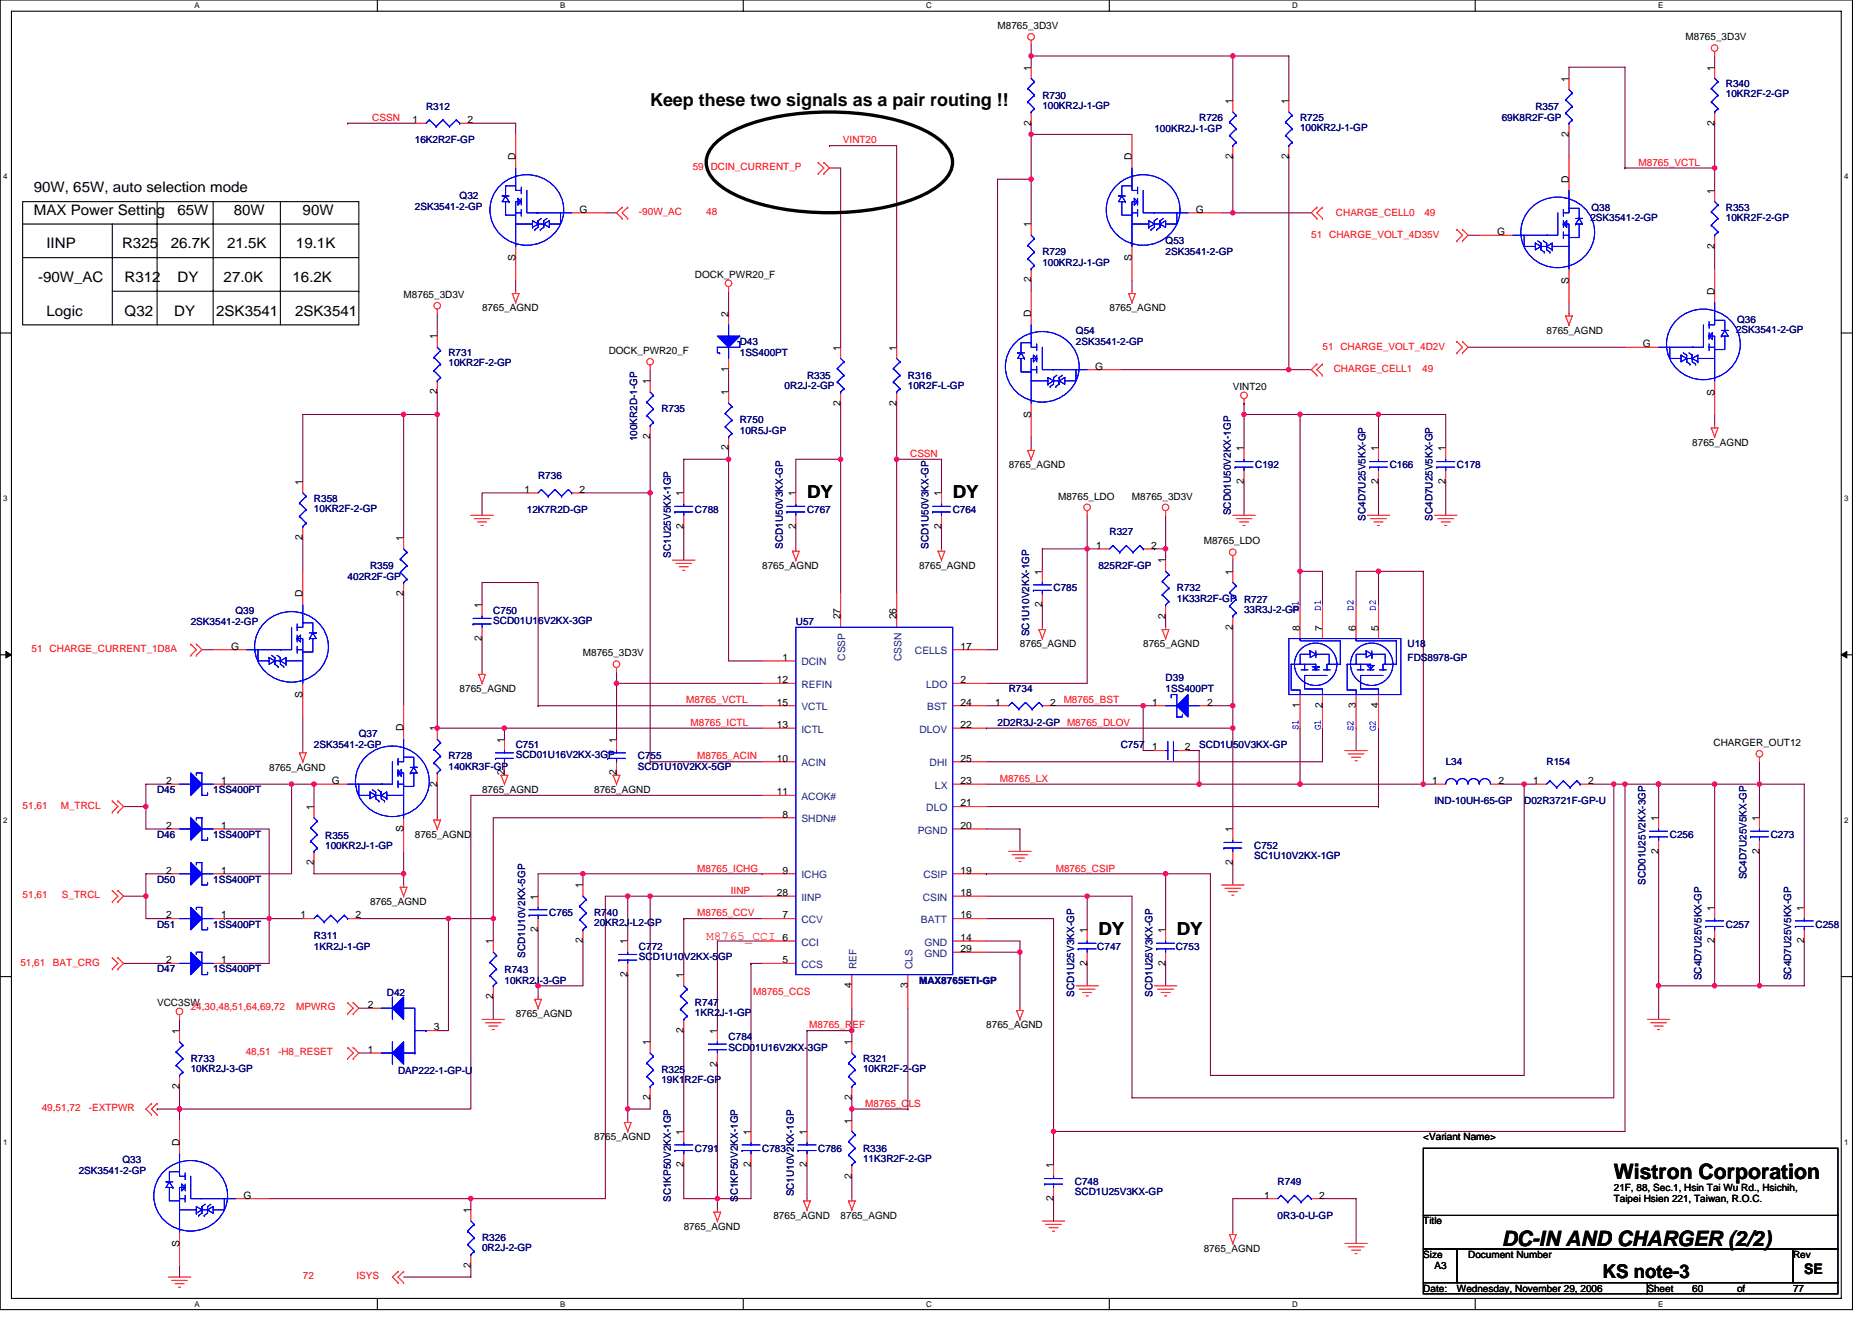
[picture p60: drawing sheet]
<svg xmlns="http://www.w3.org/2000/svg" width="297mm" height="210mm" viewBox="0 0 297 210" stroke-linecap="round" stroke-linejoin="round" font-family="sans-serif">
<defs><g id="words">
<g font-size="3.4">
<text x="256.1" y="187.1">Wistron Corporation</text>
<text x="238.3" y="197.8">DC-IN AND CHARGER (2/2)</text>
</g>
<text font-size="3" x="254.3" y="202.8">KS note-3</text>
<g font-size="2.8">
<text x="103.2" y="16.9">Keep these two signals as a pair routing !!</text>
<text x="128.1" y="79.1">DY</text>
<text x="151.2" y="79.1">DY</text>
<text x="174.3" y="148.4">DY</text>
<text x="186.7" y="148.4">DY</text>
</g>
<g font-size="2.3">
<text x="5.4" y="34.1">MAX Power Setting</text>
<text x="5.4" y="30.5">90W, 65W, auto selection mode</text>
<text x="28.2" y="34.1">65W</text>
<text x="37.1" y="34.1">80W</text>
<text x="48" y="34.1">90W</text>
<text x="7.4" y="39.4">IINP</text>
<text x="19.4" y="39.4">R325</text>
<text x="27.1" y="39.4">26.7K</text>
<text x="36" y="39.4">21.5K</text>
<text x="47" y="39.4">19.1K</text>
<text x="6" y="44.7">-90W_AC</text>
<text x="19.8" y="44.7">R312</text>
<text x="28.2" y="44.7">DY</text>
<text x="35.5" y="44.7">27.0K</text>
<text x="46.4" y="44.7">16.2K</text>
<text x="7.4" y="50.1">Logic</text>
<text x="19.8" y="50.1">Q32</text>
<text x="27.6" y="50.1">DY</text>
<text x="34.3" y="50.1">2SK3541</text>
<text x="46.8" y="50.1">2SK3541</text>
<text x="286.3" y="202.2">SE</text>
</g>
<text font-size="1.9" fill="#f00" x="112.1" y="149.1">M8765_CCI</text>
<g font-size="1.6">
<text x="158.3" y="4.6">M8765_3D3V</text>
<text x="163.6" y="11.2" transform="rotate(-90 163.6 11.2)">1</text>
<text x="267.5" y="6.4">M8765_3D3V</text>
<text x="272.1" y="11.2" transform="rotate(-90 272.1 11.2)">1</text>
<text x="195.6" y="16.5" transform="rotate(-90 195.6 16.5)">1</text>
<text x="204.5" y="16.5" transform="rotate(-90 204.5 16.5)">1</text>
<text x="248.9" y="13" transform="rotate(-90 248.9 13)">1</text>
<text x="65.5" y="19.5">1</text>
<text x="74.2" y="19.5">2</text>
<text x="163.6" y="19.9" transform="rotate(-90 163.6 19.9)">2</text>
<text x="248.9" y="21.7" transform="rotate(-90 248.9 21.7)">2</text>
<text x="272.1" y="19.9" transform="rotate(-90 272.1 19.9)">2</text>
<text x="81.8" y="25.4" transform="rotate(-90 81.8 25.4)">D</text>
<text x="179.6" y="25.4" transform="rotate(-90 179.6 25.4)">D</text>
<text x="195.6" y="25.3" transform="rotate(-90 195.6 25.3)">2</text>
<text x="204.5" y="25.3" transform="rotate(-90 204.5 25.3)">2</text>
<text x="248.9" y="29" transform="rotate(-90 248.9 29)">D</text>
<text x="92" y="33.8">G</text>
<text x="189.8" y="33.8">G</text>
<text x="272.1" y="30.8" transform="rotate(-90 272.1 30.8)">1</text>
<text x="81.8" y="41.4" transform="rotate(-90 81.8 41.4)">S</text>
<text x="163.6" y="36.1" transform="rotate(-90 163.6 36.1)">1</text>
<text x="179.6" y="41.4" transform="rotate(-90 179.6 41.4)">S</text>
<text x="237.6" y="37.3">G</text>
<text x="272.1" y="39.5" transform="rotate(-90 272.1 39.5)">2</text>
<text x="64" y="47.3">M8765_3D3V</text>
<text x="110.3" y="44.1">DOCK_PWR20_F</text>
<text x="163.6" y="44.8" transform="rotate(-90 163.6 44.8)">2</text>
<text x="248.9" y="45" transform="rotate(-90 248.9 45)">S</text>
<text x="272.1" y="46.8" transform="rotate(-90 272.1 46.8)">D</text>
<text x="69.4" y="53.9" transform="rotate(-90 69.4 53.9)">1</text>
<text x="76.5" y="49.4">8765_AGND</text>
<text x="115.6" y="50.3" transform="rotate(-90 115.6 50.3)">2</text>
<text x="163.6" y="50.3" transform="rotate(-90 163.6 50.3)">D</text>
<text x="176.1" y="49.4">8765_AGND</text>
<text x="245.4" y="53">8765_AGND</text>
<text x="96.6" y="56.2">DOCK_PWR20_F</text>
<text x="115.6" y="59.1" transform="rotate(-90 115.6 59.1)">1</text>
<text x="133.4" y="55.6" transform="rotate(-90 133.4 55.6)">1</text>
<text x="142.3" y="55.6" transform="rotate(-90 142.3 55.6)">1</text>
<text x="173.8" y="58.7">G</text>
<text x="260.7" y="55.1">G</text>
<text x="69.4" y="62.6" transform="rotate(-90 69.4 62.6)">2</text>
<text x="103.1" y="61" transform="rotate(-90 103.1 61)">1</text>
<text x="115.6" y="62.8" transform="rotate(-90 115.6 62.8)">1</text>
<text x="133.4" y="64.4" transform="rotate(-90 133.4 64.4)">2</text>
<text x="142.3" y="64.4" transform="rotate(-90 142.3 64.4)">2</text>
<text x="195.6" y="61.9">VINT20</text>
<text x="272.1" y="62.8" transform="rotate(-90 272.1 62.8)">S</text>
<text x="103.1" y="69.7" transform="rotate(-90 103.1 69.7)">2</text>
<text x="115.6" y="71.5" transform="rotate(-90 115.6 71.5)">2</text>
<text x="163.6" y="66.3" transform="rotate(-90 163.6 66.3)">S</text>
<text x="197.4" y="71.6" transform="rotate(-90 197.4 71.6)">1</text>
<text x="218.7" y="71.6" transform="rotate(-90 218.7 71.6)">1</text>
<text x="229.4" y="71.6" transform="rotate(-90 229.4 71.6)">1</text>
<text x="268.5" y="70.8">8765_AGND</text>
<text x="48" y="77" transform="rotate(-90 48 77)">1</text>
<text x="160.1" y="74.3">8765_AGND</text>
<text x="197.4" y="76.8" transform="rotate(-90 197.4 76.8)">2</text>
<text x="218.7" y="76.8" transform="rotate(-90 218.7 76.8)">2</text>
<text x="229.4" y="76.8" transform="rotate(-90 229.4 76.8)">2</text>
<text x="83.2" y="78.2">1</text>
<text x="92" y="78.2">2</text>
<text x="108.5" y="83.9" transform="rotate(-90 108.5 83.9)">2</text>
<text x="108.5" y="78.8" transform="rotate(-90 108.5 78.8)">1</text>
<text x="126.3" y="83.9" transform="rotate(-90 126.3 83.9)">2</text>
<text x="126.3" y="78.8" transform="rotate(-90 126.3 78.8)">1</text>
<text x="149.4" y="83.9" transform="rotate(-90 149.4 83.9)">2</text>
<text x="149.4" y="78.8" transform="rotate(-90 149.4 78.8)">1</text>
<text x="167.9" y="79.3">M8765_LDO</text>
<text x="179.6" y="79.3">M8765_3D3V</text>
<text x="48" y="85.7" transform="rotate(-90 48 85.7)">2</text>
<text x="64" y="85.9" transform="rotate(-90 64 85.9)">1</text>
<text x="173.9" y="87.1">1</text>
<text x="182.6" y="87.1">2</text>
<text x="184.9" y="89.4" transform="rotate(-90 184.9 89.4)">1</text>
<text x="191" y="86.4">M8765_LDO</text>
<text x="48" y="94.8" transform="rotate(-90 48 94.8)">D</text>
<text x="64" y="94.6" transform="rotate(-90 64 94.6)">2</text>
<text x="120.9" y="90.3">8765_AGND</text>
<text x="145.8" y="90.3">8765_AGND</text>
<text x="165.4" y="91.2" transform="rotate(-90 165.4 91.2)">1</text>
<text x="195.6" y="91.2" transform="rotate(-90 195.6 91.2)">1</text>
<text x="76.5" y="101.7" transform="rotate(-90 76.5 101.7)">2</text>
<text x="76.5" y="96.5" transform="rotate(-90 76.5 96.5)">1</text>
<text x="133.4" y="98.3" transform="rotate(-90 133.4 98.3)">27</text>
<text x="142.3" y="98.3" transform="rotate(-90 142.3 98.3)">26</text>
<text x="165.4" y="96.4" transform="rotate(-90 165.4 96.4)">2</text>
<text x="184.9" y="98.2" transform="rotate(-90 184.9 98.2)">2</text>
<text x="195.6" y="99.9" transform="rotate(-90 195.6 99.9)">2</text>
<text x="206.3" y="100.1" transform="rotate(-90 206.3 100.1)">8</text>
<text x="209.8" y="100.1" transform="rotate(-90 209.8 100.1)">7</text>
<text x="215.2" y="100.1" transform="rotate(-90 215.2 100.1)">6</text>
<text x="218.7" y="100.1" transform="rotate(-90 218.7 100.1)">5</text>
<text x="36.7" y="103.1">G</text>
<text x="92.5" y="104.2">M8765_3D3V</text>
<text x="124.1" y="104.9">1</text>
<text x="152.4" y="103.1">17</text>
<text x="161.8" y="102.8">8765_AGND</text>
<text x="181.4" y="102.8">8765_AGND</text>
<text x="48" y="110.8" transform="rotate(-90 48 110.8)">S</text>
<text x="72.9" y="109.9">8765_AGND</text>
<text x="123.3" y="108.4">12</text>
<text x="123.3" y="112">15</text>
<text x="152.4" y="112">24</text>
<text x="152.4" y="108.4">2</text>
<text x="157.9" y="112">1</text>
<text x="166.6" y="112">2</text>
<text x="182.8" y="112">1</text>
<text x="191.5" y="112">2</text>
<text x="206.3" y="112.4" transform="rotate(-90 206.3 112.4)">1</text>
<text x="209.8" y="112.4" transform="rotate(-90 209.8 112.4)">2</text>
<text x="215.2" y="112.4" transform="rotate(-90 215.2 112.4)">3</text>
<text x="218.7" y="112.4" transform="rotate(-90 218.7 112.4)">4</text>
<text x="64" y="116.1" transform="rotate(-90 64 116.1)">D</text>
<text x="69.4" y="116.1" transform="rotate(-90 69.4 116.1)">1</text>
<text x="80" y="117.9" transform="rotate(-90 80 117.9)">1</text>
<text x="97.8" y="117.9" transform="rotate(-90 97.8 117.9)">1</text>
<text x="123.3" y="115.5">13</text>
<text x="152.4" y="115.5">22</text>
<text x="182.8" y="119.1">1</text>
<text x="188" y="119.1">2</text>
<text x="271.9" y="118.4">CHARGER_OUT12</text>
<text x="26.3" y="124.4">2</text>
<text x="35.1" y="124.4">1</text>
<text x="42.7" y="122.3">8765_AGND</text>
<text x="52.7" y="124.4">G</text>
<text x="69.4" y="124.8" transform="rotate(-90 69.4 124.8)">2</text>
<text x="76.5" y="125.9">8765_AGND</text>
<text x="80" y="123.1" transform="rotate(-90 80 123.1)">2</text>
<text x="94.3" y="125.9">8765_AGND</text>
<text x="97.8" y="123.1" transform="rotate(-90 97.8 123.1)">2</text>
<text x="123.3" y="120.9">10</text>
<text x="152.4" y="120.9">25</text>
<text x="152.4" y="124.4">23</text>
<text x="227.3" y="124.4">1</text>
<text x="237.8" y="124.4">2</text>
<text x="243.3" y="124.4">1</text>
<text x="252" y="124.4">2</text>
<text x="26.3" y="131.6">2</text>
<text x="35.1" y="131.6">1</text>
<text x="49.8" y="128.5" transform="rotate(-90 49.8 128.5)">1</text>
<text x="123.3" y="126.2">11</text>
<text x="124.1" y="129.8">8</text>
<text x="152.4" y="131.6">20</text>
<text x="152.4" y="128">21</text>
<text x="263.2" y="130.3" transform="rotate(-90 263.2 130.3)">1</text>
<text x="279.2" y="130.3" transform="rotate(-90 279.2 130.3)">1</text>
<text x="49.8" y="137.3" transform="rotate(-90 49.8 137.3)">2</text>
<text x="64" y="132.1" transform="rotate(-90 64 132.1)">S</text>
<text x="65.8" y="133">8765_AGND</text>
<text x="195.6" y="137.3" transform="rotate(-90 195.6 137.3)">2</text>
<text x="195.6" y="132.1" transform="rotate(-90 195.6 132.1)">1</text>
<text x="263.2" y="135.5" transform="rotate(-90 263.2 135.5)">2</text>
<text x="279.2" y="135.5" transform="rotate(-90 279.2 135.5)">2</text>
<text x="26.3" y="138.7">2</text>
<text x="35.1" y="138.7">1</text>
<text x="58.7" y="143.7">8765_AGND</text>
<text x="85.4" y="142.8" transform="rotate(-90 85.4 142.8)">1</text>
<text x="92.5" y="141" transform="rotate(-90 92.5 141)">1</text>
<text x="123.3" y="142.2">28</text>
<text x="124.1" y="138.7">9</text>
<text x="152.4" y="142.2">18</text>
<text x="152.4" y="138.7">19</text>
<text x="26.3" y="145.8">2</text>
<text x="35.1" y="145.8">1</text>
<text x="47.7" y="145.8">1</text>
<text x="56.4" y="145.8">2</text>
<text x="78.2" y="149.9" transform="rotate(-90 78.2 149.9)">1</text>
<text x="85.4" y="148" transform="rotate(-90 85.4 148)">2</text>
<text x="92.5" y="149.7" transform="rotate(-90 92.5 149.7)">2</text>
<text x="99.6" y="149.9" transform="rotate(-90 99.6 149.9)">1</text>
<text x="124.1" y="149.3">6</text>
<text x="124.1" y="145.8">7</text>
<text x="152.4" y="149.3">14</text>
<text x="152.4" y="145.8">16</text>
<text x="172.5" y="148.1" transform="rotate(-90 172.5 148.1)">1</text>
<text x="184.9" y="148.1" transform="rotate(-90 184.9 148.1)">1</text>
<text x="272.1" y="149.7" transform="rotate(-90 272.1 149.7)">2</text>
<text x="272.1" y="144.5" transform="rotate(-90 272.1 144.5)">1</text>
<text x="286.3" y="149.7" transform="rotate(-90 286.3 149.7)">2</text>
<text x="286.3" y="144.5" transform="rotate(-90 286.3 144.5)">1</text>
<text x="26.3" y="152.9">2</text>
<text x="35.1" y="152.9">1</text>
<text x="99.6" y="155.1" transform="rotate(-90 99.6 155.1)">2</text>
<text x="108.5" y="155.2" transform="rotate(-90 108.5 155.2)">1</text>
<text x="124.1" y="152.9">5</text>
<text x="152.4" y="151.1">29</text>
<text x="172.5" y="153.3" transform="rotate(-90 172.5 153.3)">2</text>
<text x="184.9" y="153.3" transform="rotate(-90 184.9 153.3)">2</text>
<text x="24.9" y="159.7">VCC3SW</text>
<text x="58.4" y="160">2</text>
<text x="78.2" y="158.6" transform="rotate(-90 78.2 158.6)">2</text>
<text x="81.8" y="161.4">8765_AGND</text>
<text x="135.1" y="156.8" transform="rotate(-90 135.1 156.8)">4</text>
<text x="144" y="156.8" transform="rotate(-90 144 156.8)">3</text>
<text x="28.5" y="164.1" transform="rotate(-90 28.5 164.1)">1</text>
<text x="58.4" y="167.1">1</text>
<text x="68.9" y="163.6">3</text>
<text x="103.1" y="165.9" transform="rotate(-90 103.1 165.9)">1</text>
<text x="108.5" y="164" transform="rotate(-90 108.5 164)">2</text>
<text x="113.8" y="164.1" transform="rotate(-90 113.8 164.1)">1</text>
<text x="135.1" y="165.9" transform="rotate(-90 135.1 165.9)">1</text>
<text x="156.5" y="163.2">8765_AGND</text>
<text x="28.5" y="172.8" transform="rotate(-90 28.5 172.8)">2</text>
<text x="113.8" y="169.3" transform="rotate(-90 113.8 169.3)">2</text>
<text x="103.1" y="174.6" transform="rotate(-90 103.1 174.6)">2</text>
<text x="135.1" y="178.3" transform="rotate(-90 135.1 178.3)">1</text>
<text x="135.1" y="174.6" transform="rotate(-90 135.1 174.6)">2</text>
<text x="28.5" y="181.9" transform="rotate(-90 28.5 181.9)">D</text>
<text x="94.3" y="181">8765_AGND</text>
<text x="108.5" y="185.3" transform="rotate(-90 108.5 185.3)">2</text>
<text x="108.5" y="180.1" transform="rotate(-90 108.5 180.1)">1</text>
<text x="119.1" y="185.3" transform="rotate(-90 119.1 185.3)">2</text>
<text x="119.1" y="180.1" transform="rotate(-90 119.1 180.1)">1</text>
<text x="128" y="185.3" transform="rotate(-90 128 185.3)">2</text>
<text x="128" y="180.1" transform="rotate(-90 128 180.1)">1</text>
<text x="167.1" y="185.4" transform="rotate(-90 167.1 185.4)">1</text>
<text x="225.8" y="181">&lt;Variant Name&gt;</text>
<text x="38.6" y="190.2">G</text>
<text x="135.1" y="187.1" transform="rotate(-90 135.1 187.1)">2</text>
<text x="167.1" y="190.6" transform="rotate(-90 167.1 190.6)">2</text>
<text x="200.6" y="190.2">1</text>
<text x="209.3" y="190.2">2</text>
<text x="256.1" y="189">21F, 88, Sec.1, Hsin Tai Wu Rd., Hsichih,</text>
<text x="256.1" y="190.8">Taipei Hsien 221, Taiwan, R.O.C.</text>
<text x="28.5" y="197.9" transform="rotate(-90 28.5 197.9)">S</text>
<text x="74.7" y="192.6" transform="rotate(-90 74.7 192.6)">1</text>
<text x="108.5" y="195.2">8765_AGND</text>
<text x="122.7" y="193.4">8765_AGND</text>
<text x="133.4" y="193.4">8765_AGND</text>
<text x="225.8" y="194.3">Title</text>
<text x="74.7" y="201.3" transform="rotate(-90 74.7 201.3)">2</text>
<text x="191" y="198.8">8765_AGND</text>
<text x="225.8" y="199.7">Size</text>
<text x="227.6" y="201.4">A3</text>
<text x="233" y="199.7">Document Number</text>
<text x="284.5" y="199.7">Rev</text>
<text x="225.8" y="205">Date:</text>
<text x="231.2" y="205">Wednesday, November 29, 2006</text>
<text x="261.4" y="205">Sheet</text>
<text x="268.5" y="205">60</text>
<text x="275.6" y="205">of</text>
<text x="284.5" y="205">77</text>
</g>
<g font-size="1.6" fill="#000080">
<text x="67.6" y="17.4">R312</text>
<text x="165.4" y="15.6">R730</text>
<text x="165.4" y="17.3">100KR2J-1-GP</text>
<text x="243.6" y="17.4">R357</text>
<text x="273.9" y="13.9">R340</text>
<text x="273.9" y="15.5">10KR2F-2-GP</text>
<text x="65.8" y="22.8">16K2R2F-GP</text>
<text x="183.2" y="21">100KR2J-1-GP</text>
<text x="190.3" y="19.2">R726</text>
<text x="206.3" y="19.2">R725</text>
<text x="206.3" y="20.8">100KR2J-1-GP</text>
<text x="238.3" y="19.2">69K8R2F-GP</text>
<text x="65.8" y="33.3">2SK3541-2-GP</text>
<text x="72.9" y="31.6">Q32</text>
<text x="252.3" y="35">2SK3541-2-GP</text>
<text x="252.5" y="33.4">Q38</text>
<text x="273.9" y="33.4">R353</text>
<text x="273.9" y="35">10KR2F-2-GP</text>
<text x="165.4" y="40.5">R729</text>
<text x="185" y="38.8">Q53</text>
<text x="185" y="40.5">2SK3541-2-GP</text>
<text x="165.4" y="42.1">100KR2J-1-GP</text>
<text x="170.7" y="53">Q54</text>
<text x="275.5" y="52.8">2SK3541-2-GP</text>
<text x="275.6" y="51.2">Q36</text>
<text x="71.2" y="56.5">R731</text>
<text x="71.2" y="58.1">10KR2F-2-GP</text>
<text x="117.4" y="54.8">D43</text>
<text x="117.4" y="56.5">1SS400PT</text>
<text x="170.7" y="54.8">2SK3541-2-GP</text>
<text x="104.9" y="65.4">R735</text>
<text x="124.5" y="61.7">0R2J-2-GP</text>
<text x="128.1" y="60.1">R335</text>
<text x="144.1" y="60.1">R316</text>
<text x="144.1" y="61.7">10R2F-L-GP</text>
<text x="101.1" y="70.1" transform="rotate(-90 101.1 70.1)">100KR2D-1-GP</text>
<text x="117.4" y="67.2">R750</text>
<text x="117.4" y="68.8">10R5J-GP</text>
<text x="85.4" y="76.1">R736</text>
<text x="199.2" y="74.3">C192</text>
<text x="220.5" y="74.3">C166</text>
<text x="231.2" y="74.3">C178</text>
<text x="49.8" y="79.7">R358</text>
<text x="49.8" y="81.3">10KR2F-2-GP</text>
<text x="83.6" y="81.4">12K7R2D-GP</text>
<text x="110.3" y="81.4">C788</text>
<text x="128.1" y="81.4">C767</text>
<text x="151.2" y="81.4">C764</text>
<text x="195.3" y="81.8" transform="rotate(-90 195.3 81.8)">SCD01U50V2KX-1GP</text>
<text x="216.7" y="82.7" transform="rotate(-90 216.7 82.7)">SC4D7U25V5KX-GP</text>
<text x="227.3" y="82.7" transform="rotate(-90 227.3 82.7)">SC4D7U25V5KX-GP</text>
<text x="106.4" y="88.5" transform="rotate(-90 106.4 88.5)">SC1U25V5KX-1GP</text>
<text x="124.2" y="87.1" transform="rotate(-90 124.2 87.1)">SCD1U50V3KX-GP</text>
<text x="147.3" y="87.1" transform="rotate(-90 147.3 87.1)">SCD1U50V3KX-GP</text>
<text x="176.1" y="85">R327</text>
<text x="55.2" y="92.1">402R2F-GP</text>
<text x="58.7" y="90.3">R359</text>
<text x="167.2" y="93.9">C785</text>
<text x="174.3" y="90.3">825R2F-GP</text>
<text x="186.7" y="93.9">R732</text>
<text x="186.7" y="95.5">1K33R2F-GP</text>
<text x="197.4" y="95.7">R727</text>
<text x="30.3" y="99.2">2SK3541-2-GP</text>
<text x="37.4" y="97.4">Q39</text>
<text x="78.3" y="97.4">C750</text>
<text x="78.3" y="99">SCD01U16V2KX-3GP</text>
<text x="126.3" y="99.2">U57</text>
<text x="163.3" y="101" transform="rotate(-90 163.3 101)">SC1U10V2KX-1GP</text>
<text x="197.4" y="97.3">33R3J-2-GP</text>
<text x="223.3" y="102.8">U18</text>
<text x="223.3" y="104.9">FDS8978-GP</text>
<text x="160.1" y="109.9">R734</text>
<text x="185" y="108.1">D39</text>
<text x="185" y="109.9">1SS400PT</text>
<text x="49.8" y="118.8">2SK3541-2-GP</text>
<text x="56.9" y="117">Q37</text>
<text x="81.8" y="118.8">C751</text>
<text x="158.3" y="115.2">2D2R3J-2-GP M8765_DLOV</text>
<text x="177.8" y="118.8">C757</text>
<text x="190.3" y="118.8">SCD1U50V3KX-GP</text>
<text x="24.9" y="125.9">D45</text>
<text x="33.8" y="125.9">1SS400PT</text>
<text x="71.2" y="120.5">R728</text>
<text x="71.2" y="122.2">140KR3F-GP</text>
<text x="81.8" y="120.4">SCD01U16V2KX-3GP</text>
<text x="101.2" y="120.5">C755</text>
<text x="101.2" y="122.2">SCD1U10V2KX-5GP</text>
<text x="229.4" y="121.4">L34</text>
<text x="245.4" y="121.4">R154</text>
<text x="227.6" y="127.7">IND-10UH-65-GP</text>
<text x="241.8" y="127.7">D02R3721F-GP-U</text>
<text x="24.9" y="133">D46</text>
<text x="33.8" y="133">1SS400PT</text>
<text x="51.6" y="133.2">R355</text>
<text x="51.6" y="134.8">100KR2J-1-GP</text>
<text x="199" y="134.8">C752</text>
<text x="199" y="136.4">SC1U10V2KX-1GP</text>
<text x="265" y="133">C256</text>
<text x="281" y="133">C273</text>
<text x="24.9" y="140.1">D50</text>
<text x="33.8" y="140.1">1SS400PT</text>
<text x="261.1" y="140.5" transform="rotate(-90 261.1 140.5)">SCD01U25V2KX-3GP</text>
<text x="277.1" y="139.6" transform="rotate(-90 277.1 139.6)">SC4D7U25V5KX-GP</text>
<text x="24.9" y="147.2">D51</text>
<text x="33.8" y="147.2">1SS400PT</text>
<text x="49.8" y="149">R311</text>
<text x="87.2" y="145.4">C765</text>
<text x="94.3" y="145.4">R740</text>
<text x="94.3" y="147">20KR2J-L2-GP</text>
<text x="273.9" y="147.2">C257</text>
<text x="288.1" y="147.2">C258</text>
<text x="24.9" y="154.3">D47</text>
<text x="33.8" y="154.3">1SS400PT</text>
<text x="49.8" y="150.8">1KR2J-1-GP</text>
<text x="80" y="154.5">R743</text>
<text x="83.3" y="152" transform="rotate(-90 83.3 152)">SCD1U10V2KX-5GP</text>
<text x="101.4" y="150.8">C772</text>
<text x="101.4" y="152.4">SCD1U10V2KX-5GP</text>
<text x="174.1" y="150.8">C747</text>
<text x="186.6" y="150.8">C753</text>
<text x="270" y="155.6" transform="rotate(-90 270 155.6)">SC4D7U25V5KX-GP</text>
<text x="284.2" y="155.6" transform="rotate(-90 284.2 155.6)">SC4D7U25V5KX-GP</text>
<text x="61.4" y="158.1">D42</text>
<text x="80" y="156.1">10KR2J-3-GP</text>
<text x="110.3" y="159.7">R747</text>
<text x="110.3" y="161.3">1KR2J-1-GP</text>
<text x="145.8" y="156.2">MAX8765ETI-GP</text>
<text x="170.4" y="158.2" transform="rotate(-90 170.4 158.2)">SCD1U25V3KX-GP</text>
<text x="182.9" y="158.2" transform="rotate(-90 182.9 158.2)">SCD1U25V3KX-GP</text>
<text x="115.6" y="165">C784</text>
<text x="115.6" y="166.8">SCD01U16V2KX-3GP</text>
<text x="30.3" y="168.6">R733</text>
<text x="30.3" y="170.2">10KR2J-3-GP</text>
<text x="63.2" y="170.5">DAP222-1-GP-U</text>
<text x="104.9" y="170.3">R325</text>
<text x="104.9" y="171.9">19K1R2F-GP</text>
<text x="136.9" y="168.6">R321</text>
<text x="136.9" y="170.2">10KR2F-2-GP</text>
<text x="19.4" y="184.6">Q33</text>
<text x="110.3" y="182.8">C791</text>
<text x="120.9" y="182.8">C783</text>
<text x="129.8" y="182.8">C786</text>
<text x="136.9" y="182.8">R336</text>
<text x="136.9" y="184.4">11K3R2F-2-GP</text>
<text x="12.5" y="186.3">2SK3541-2-GP</text>
<text x="106.4" y="190.8" transform="rotate(-90 106.4 190.8)">SC1KP50V2KX-1GP</text>
<text x="117.1" y="190.8" transform="rotate(-90 117.1 190.8)">SC1KP50V2KX-1GP</text>
<text x="126" y="189.9" transform="rotate(-90 126 189.9)">SC1U10V2KX-1GP</text>
<text x="170.6" y="188.1">C748</text>
<text x="170.6" y="189.7">SCD1U25V3KX-GP</text>
<text x="202.7" y="188.1">R749</text>
<text x="76.5" y="197">R326</text>
<text x="202.7" y="193.4">0R3-0-U-GP</text>
<text x="76.5" y="198.6">0R2J-2-GP</text>
</g>
<g font-size="1.6" fill="#f00">
<text x="59.1" y="19.2">CSSN</text>
<text x="133.7" y="22.8">VINT20</text>
<text x="109.9" y="27">59 DCIN_CURRENT_P</text>
<text x="260" y="26.3">M8765_VCTL</text>
<text x="101.4" y="34.1">-90W_AC</text>
<text x="112.1" y="34.1">48</text>
<text x="212" y="34.3">CHARGE_CELL0</text>
<text x="226" y="34.3">49</text>
<text x="208.1" y="37.7">51 CHARGE_VOLT_4D35V</text>
<text x="209.8" y="55.5">51 CHARGE_VOLT_4D2V</text>
<text x="211.6" y="59">CHARGE_CELL1</text>
<text x="225.7" y="59">49</text>
<text x="144.4" y="72.5">CSSN</text>
<text x="5" y="103.5">51 CHARGE_CURRENT_1D8A</text>
<text x="108.9" y="111.7">M8765_VCTL</text>
<text x="168.8" y="111.7">M8765_BST</text>
<text x="109.6" y="115.2">M8765_ICTL</text>
<text x="110.6" y="120.5">M8765_ACIN</text>
<text x="158.6" y="124.1">M8765_LX</text>
<text x="3.6" y="128.4">51,61</text>
<text x="9.6" y="128.4">M_TRCL</text>
<text x="3.6" y="142.6">51,61</text>
<text x="9.8" y="142.6">S_TRCL</text>
<text x="110.6" y="138.3">M8765_ICHG</text>
<text x="116" y="141.9">IINP</text>
<text x="167.5" y="138.3">M8765_CSIP</text>
<text x="110.6" y="145.4">M8765_CCV</text>
<text x="3.2" y="153.3">51,61</text>
<text x="8.4" y="153.3">BAT_CRG</text>
<text x="30.3" y="160.4">24,30,48,51,64,69,72</text>
<text x="47" y="160.4">MPWRG</text>
<text x="119.5" y="157.9">M8765_CCS</text>
<text x="39" y="167.5">48,51</text>
<text x="44.1" y="167.5">-H8_RESET</text>
<text x="128.4" y="163.2">M8765_REF</text>
<text x="6.6" y="176.4">49,51,72</text>
<text x="14.1" y="176.4">-EXTPWR</text>
<text x="137.3" y="175.7">M8765_CLS</text>
<text x="48" y="203.1">72</text>
<text x="56.6" y="203.1">ISYS</text>
</g>
<g font-size="1.6" fill="#00f">
<text x="206" y="97.1" transform="rotate(-90 206 97.1)">D1</text>
<text x="209.6" y="96.9" transform="rotate(-90 209.6 96.9)">D1</text>
<text x="214.8" y="96.9" transform="rotate(-90 214.8 96.9)">D2</text>
<text x="218.3" y="96.9" transform="rotate(-90 218.3 96.9)">D2</text>
<text x="206" y="115.9" transform="rotate(-90 206 115.9)">S1</text>
<text x="209.6" y="115.9" transform="rotate(-90 209.6 115.9)">G1</text>
<text x="214.8" y="116.1" transform="rotate(-90 214.8 116.1)">S2</text>
<text x="218.3" y="116.1" transform="rotate(-90 218.3 116.1)">G2</text>
</g>
<g font-size="1.6" fill="#004080">
<text x="127.2" y="105.6">DCIN</text>
<text x="134.1" y="104.9" transform="rotate(-90 134.1 104.9)">CSSP</text>
<text x="143" y="105" transform="rotate(-90 143 105)">CSSN</text>
<text x="145.2" y="103.8">CELLS</text>
<text x="127.2" y="109.2">REFIN</text>
<text x="127.2" y="112.7">VCTL</text>
<text x="147" y="109.2">LDO</text>
<text x="147.1" y="112.7">BST</text>
<text x="127.2" y="116.3">ICTL</text>
<text x="145.9" y="116.3">DLOV</text>
<text x="127.2" y="121.6">ACIN</text>
<text x="147.5" y="121.6">DHI</text>
<text x="148.4" y="125.2">LX</text>
<text x="127.2" y="130.5">SHDN#</text>
<text x="127.2" y="127">ACOK#</text>
<text x="147" y="128.7">DLO</text>
<text x="145.6" y="132.3">PGND</text>
<text x="127.2" y="139.4">ICHG</text>
<text x="127.2" y="143">IINP</text>
<text x="146.4" y="143">CSIN</text>
<text x="146.5" y="139.4">CSIP</text>
<text x="127.2" y="146.5">CCV</text>
<text x="146.1" y="146.5">BATT</text>
<text x="127.2" y="153.6">CCS</text>
<text x="127.2" y="150.1">CCI</text>
<text x="135.9" y="153.8" transform="rotate(-90 135.9 153.8)">REF</text>
<text x="144.8" y="153.8" transform="rotate(-90 144.8 153.8)">CLS</text>
<text x="146.7" y="150.1">GND</text>
<text x="146.7" y="151.8">GND</text>
</g>
<g font-size="1.3">
<text x="30.8" y="1.3">A</text>
<text x="88.9" y="1.3">B</text>
<text x="147" y="1.3">C</text>
<text x="205" y="1.3">D</text>
<text x="263.1" y="1.3">E</text>
<text x=".5" y="28.4">4</text>
<text x="292.6" y="28.4">4</text>
<text x=".5" y="79.5">3</text>
<text x="292.6" y="79.5">3</text>
<text x=".5" y="130.6">2</text>
<text x="292.6" y="130.6">2</text>
<text x=".5" y="181.7">1</text>
<text x="292.6" y="181.7">1</text>
<text x="30.8" y="207.4">A</text>
<text x="88.9" y="207.4">B</text>
<text x="147" y="207.4">C</text>
<text x="205" y="207.4">D</text>
<text x="263.1" y="207.4">E</text>
</g>
</g></defs>
<path d="M0 0h293.9v207.9h-293.9zM1.8 1.8h290.4v204.3h-290.4z" fill="none" stroke="#000" stroke-width=".17"/>
<g fill="#fff">
<path d="M30.8 .2h.9v1.4h-.9z"/>
<path d="M30.8 206.3h.9v1.4h-.9z"/>
</g>
<path d="M59.9 0v1.8M59.9 206.1v1.8" fill="none" stroke="#000" stroke-width=".17"/>
<g fill="#fff">
<path d="M88.9 .2h.8v1.4h-.8z"/>
<path d="M88.9 206.3h.8v1.4h-.8z"/>
</g>
<path d="M117.9 0v1.8M117.9 206.1v1.8" fill="none" stroke="#000" stroke-width=".17"/>
<g fill="#fff">
<path d="M147 .2h.9v1.4h-.9z"/>
<path d="M147 206.3h.9v1.4h-.9z"/>
</g>
<path d="M176 0v1.8M176 206.1v1.8" fill="none" stroke="#000" stroke-width=".17"/>
<g fill="#fff">
<path d="M205 .2h.9v1.4h-.9z"/>
<path d="M205 206.3h.9v1.4h-.9z"/>
</g>
<path d="M234.1 0v1.8M234.1 206.1v1.8" fill="none" stroke="#000" stroke-width=".17"/>
<g fill="#fff">
<path d="M263.1 .2h.8v1.4h-.8z"/>
<path d="M263.1 206.3h.8v1.4h-.8z"/>
<path d="M.5 27.3h.7v1.4h-.7z"/>
<path d="M292.6 27.3h.7v1.4h-.7z"/>
<path d="M.5 78.4h.7v1.4h-.7z"/>
<path d="M292.6 78.4h.7v1.4h-.7z"/>
</g>
<path d="M0 52.9h1.8M292.2 52.9h1.7" fill="none" stroke="#000" stroke-width=".17"/>
<g fill="#fff">
<path d="M.5 129.5h.7v1.4h-.7z"/>
<path d="M292.6 129.5h.7v1.4h-.7z"/>
</g>
<path d="M0 103.9h1.8M292.2 103.9h1.7" fill="none" stroke="#000" stroke-width=".17"/>
<path d="M.9 103.4l.9 .5-.9 .5zM292.2 103.9l.8-.5v1z" fill="#000" stroke="#000" stroke-width=".16"/>
<g fill="#fff">
<path d="M.5 180.5h.7v1.4h-.7z"/>
<path d="M292.6 180.5h.7v1.4h-.7z"/>
</g>
<g fill="none" stroke="#000" stroke-width=".17">
<path d="M3.6 35.6h53.3M3.6 32h53.3v19.6h-53.3zM17.8 35.6v16M24.9 32v19.6M33.8 32v19.6M44.5 32v19.6M3.6 40.9h53.3M17.8 46.2h39.1M56.9 46.2h.1M0 155h1.8M292.2 155h1.7M225.8 198.2h5.4v5.4h-5.4z"/>
<path d="M225.8 182.2h65.8v10.7h-65.8zM225.8 192.9h65.8v5.3h-65.8zM231.2 198.2h53.3v5.4h-53.3zM284.5 198.2h7.1v5.4h-7.1zM225.8 203.6h35.6v1.8h-35.6zM261.4 203.6h30.2v1.8h-30.2z"/>
</g>
<g fill="none" stroke="#800040" stroke-width=".17">
<path d="M55.2 19.6h.1M55.2 19.6h10.6M74.7 19.6h7.1v1.7M163.6 7.1v1.8M163.6 19.6v1.7M195.6 8.9h-32v1.8M195.6 8.9h.1M195.6 16v-7.1h8.9v7.1M249 12.4v-1.7h8.8v16M272.1 19.6h.1M272.1 8.9v1.8M272.1 19.6v7.1"/>
<path d="M96.1 33.8h1.7M131.6 26.7h1.8v28.4M131.6 23.1h10.7v32M131.6 23.1h.1M163.6 28.4h-5.3v74.7h-1.8M163.6 21.3v14.3M163.6 21.3h.1M163.6 21.3h16M193.8 33.8h1.8M195.6 33.8h12.5M195.6 24.9h.1M195.6 24.9v8.9"/>
<path d="M204.5 24.9h.1M204.5 24.9v33.8M233 37.3h1.7M249 21.3v3.6M257.8 26.7h.1M257.8 26.7h14.3M272.1 26.7v3.5M272.1 39.1v3.6M69.4 49.8v3.5M81.8 44.4v1.8M103.2 58.7v1.8M115.6 58.7v3.5"/>
<path d="M115.6 46.2v3.6M163.6 44.4v1.8M177.8 58.7h26.7M179.6 44.4v1.8M204.5 58.7h3.6M233 55.1h24.8M249 48v1.8M64 65.8h5.4M64 65.8h.1M64 65.8h-16v10.7M64 65.8v19.5M69.4 65.8h.1"/>
<path d="M69.4 62.2v3.6M69.4 65.8v49.8h10.6v1.7M83.6 78.2h-7.1v3.6M92.5 78.2h10.7M103.2 78.2h.1M103.2 69.3v8.9M103.2 78.2v42.7M108.5 72.9h.1M108.5 72.9v5.3M108.5 72.9h7.1M115.6 72.9v32h5.3M115.6 71.1v1.8"/>
<path d="M133.4 72.9h.1M133.4 72.9h-7.1v5.3M133.4 64v8.9M133.4 72.9v21.3M142.3 72.9h.1M142.3 72.9h7.1v5.3M142.3 64v8.9M142.3 72.9v21.3M163.6 69.3v1.8M197.4 76.5v5.3M197.4 64h.1M197.4 65.8h8.9"/>
<path d="M197.4 65.8v5.3M197.4 64v1.8M206.3 65.8h12.4M206.3 65.8v24.9M218.7 76.5v5.3M218.7 65.8h10.7v5.3M218.7 65.8h.1M218.7 65.8v5.3M229.4 76.5v5.3M272.1 65.8v1.8M48 85.3v5.4M64 94.2v17.8"/>
<path d="M76.5 96v-3.5h8.9v19.5M108.5 83.6v5.3M126.3 83.6v3.5M149.4 83.6v3.5M165.4 96v3.6M172.5 87.1h-7.1v3.6M172.5 87.1v21.4h-16M172.5 87.1h.1M172.5 81.8v5.3M172.5 87.1h1.8M183.2 87.1h.1M183.2 87.1h1.8"/>
<path d="M185 81.8v5.3M185 87.1v1.8M185 97.8v1.8M195.6 88.9v1.8M195.6 99.6v12.4M206.3 90.7h.1M206.3 90.7h3.5v5.3M206.3 90.7v5.3M218.7 90.7h-3.5v5.3M218.7 90.7v5.3M218.7 90.7h.1M218.7 90.7h7.1"/>
<path d="M225.8 90.7h.1M225.8 90.7v33.8M32 103.1h1.8M48 113.8v5.3M76.5 101.3v5.4M80 115.6h.1M80 115.6h40.9M85.4 112h.1M85.4 112h35.5M97.8 108.5v8.8M97.8 108.5h.1M97.8 106.7v1.8"/>
<path d="M97.8 108.5h23.1M156.5 112h1.8M156.5 115.6h.1M156.5 115.6h39.1M167.2 112h14.2M181.4 112h.1M181.4 112h1.8M181.4 112v7.1h1.8M188.5 119.1h1.8v5.4h16M192.1 112h3.5M195.6 115.6v16M195.6 115.6h.1"/>
<path d="M195.6 112v3.6M206.3 115.6v8.9M209.8 115.6v5.3h-53.3M215.2 115.6v3.5M218.7 115.6v12.4M19.6 128h3.6M23.2 128h.1M23.2 128v3.6h3.5M26.7 124.5h-3.5v3.5M26.7 138.7h-3.5v3.5M35.6 124.5h.1M35.6 131.6h7.1v14.2h-7.1"/>
<path d="M35.6 124.5h10.7M46.3 124.5v14.2h-10.7M46.3 124.5h3.5M49.8 124.5h.1M49.8 136.9v1.8h14.2M49.8 124.5v3.5M64 138.7h.1M64 135.1v3.6M64 138.7v1.8M69.4 124.5v5.3M92.5 138.7h-7.1v3.5M92.5 138.7h.1"/>
<path d="M92.5 138.7h28.4M92.5 138.7v1.8M103.2 120.9h.1M103.2 120.9h17.7M120.9 126.2h-46.2v49.8h-46.2M120.9 129.8h-42.6v16M120.9 138.7h.1M156.5 138.7h.1M156.5 128h62.2M156.5 131.6h5.3v3.5M156.5 124.5h33.8M185 138.7h.1"/>
<path d="M185 138.7v8.9M190.3 124.5h.1M195.6 136.9v3.6M206.3 124.5h19.5M206.3 124.5h.1M218.7 128h.1M225.8 124.5h1.8M238.3 124.5h3.5M241.8 124.5h.1M241.8 124.5v46.2h-49.7v-32h-35.6M241.8 124.5h1.8M252.5 124.5h3.6"/>
<path d="M256.1 124.5v49.7h-76.5v-32h-7.1M256.1 124.5h1.7M256.1 124.5h.1M257.8 124.5h.1M257.8 124.5v55.1h-90.6M257.8 124.5h5.4M263.2 124.5h.1M263.2 135.1v21.4M263.2 124.5h16M263.2 124.5v5.3M272.1 124.5h.1M272.1 124.5v19.5"/>
<path d="M279.2 124.5h7.1v19.5M279.2 120.9v3.6M279.2 124.5v5.3M279.2 135.1v21.4M279.2 124.5h.1M19.6 152.9h7.1M19.6 142.2h3.6M23.2 142.2h.1M23.2 142.2v3.6h3.5M35.6 145.8h.1M48 145.8h-5.3v7.1h-7.1M56.9 145.8h14.3"/>
<path d="M71.2 145.8h.1M71.2 145.8v17.8h-1.8M71.2 145.8h7.1M78.3 145.8v3.6M78.3 158.2v3.6M85.4 156.5h.1M85.4 147.6v8.9M85.4 156.5v1.7M92.5 149.4v7.1h-7.1M99.6 142.2h-3.5v48h-21.4M99.6 142.2h3.6M99.6 142.2h.1"/>
<path d="M99.6 154.7h.1M99.6 142.2v7.2M99.6 154.7v21.3M103.2 142.2v23.2M103.2 142.2h.1M103.2 142.2h17.7M108.5 145.8v8.9M108.5 145.8h.1M108.5 145.8h12.4M119.2 152.9h.1M119.2 152.9h1.7M119.2 152.9v26.7"/>
<path d="M120.9 149.4h-7.1v14.2M156.5 145.8h10.7v33.8M156.5 151.1h5.3M156.5 149.4h5.3v1.7M156.5 142.2h16M161.8 151.1h.1M161.8 151.1v8.9M172.5 142.2h.1M172.5 142.2v5.4M172.5 152.9v3.6M185 152.9v3.6M263.2 156.5h8.9"/>
<path d="M263.2 156.5h.1M263.2 156.5v5.3M272.1 149.4v7.1M272.1 156.5h.1M272.1 156.5h7.1M286.3 149.4v7.1h-7.1M24.9 176h.1M24.9 176h3.6M28.5 172.5v3.5M28.5 176h.1M28.5 161.8v1.8M28.5 176v1.8"/>
<path d="M56.9 160h1.8M56.9 167.1h1.8M99.6 176v1.8M103.2 174.2v1.8h-3.6M108.5 163.6v16M113.8 168.9v21.3M128.1 163.6v16M128.1 163.6h.1M128.1 163.6h7.1M135.2 176v1.8M135.2 174.2v1.8M135.2 163.6v1.8"/>
<path d="M135.2 163.6h.1M135.2 176h8.9M135.2 160v3.6M144.1 176h.1M144.1 160v16M167.2 179.6h.1M167.2 179.6v5.3M42.7 190.2h32M74.7 190.2h.1M74.7 190.2v1.8M108.5 184.9v5.3h5.3M113.8 190.2v1.8"/>
<path d="M113.8 190.2h.1M119.2 184.9v5.3h-5.4M128.1 184.9v5.3M135.2 186.7v3.5M167.2 190.2v3.6M201 190.2h-5.4v5.4M209.8 190.2h5.4v7.2M28.5 200.9v1.8M74.7 200.9v1.8h-10.7"/>
</g>
<g fill="#f0f" stroke="#f0f" stroke-width=".17">
<circle cx="257.8" cy="124.4" r=".35"/>
<circle cx="241.8" cy="124.4" r=".35"/>
<circle cx="103.2" cy="78.2" r=".35"/>
<circle cx="172.5" cy="142.2" r=".35"/>
<circle cx="263.2" cy="124.4" r=".35"/>
<circle cx="115.6" cy="72.9" r=".35"/>
<circle cx="167.2" cy="179.6" r=".35"/>
<circle cx="133.4" cy="72.9" r=".35"/>
<circle cx="184.9" cy="138.7" r=".35"/>
<circle cx="256.1" cy="124.4" r=".35"/>
<circle cx="135.2" cy="176" r=".35"/>
<circle cx="92.5" cy="138.7" r=".35"/>
<circle cx="103.2" cy="142.2" r=".35"/>
<circle cx="272.1" cy="124.4" r=".35"/>
<circle cx="99.6" cy="142.2" r=".35"/>
<circle cx="69.4" cy="115.6" r=".35"/>
<circle cx="69.4" cy="65.8" r=".35"/>
<circle cx="64" cy="65.8" r=".35"/>
<circle cx="28.5" cy="176" r=".35"/>
<circle cx="46.3" cy="124.4" r=".35"/>
<circle cx="42.7" cy="145.8" r=".35"/>
<circle cx="71.1" cy="145.8" r=".35"/>
<circle cx="181.4" cy="112" r=".35"/>
<circle cx="49.8" cy="124.4" r=".35"/>
<circle cx="190.3" cy="124.4" r=".35"/>
<circle cx="142.3" cy="72.9" r=".35"/>
<circle cx="197.4" cy="65.8" r=".35"/>
<circle cx="218.7" cy="65.8" r=".35"/>
<circle cx="206.3" cy="65.8" r=".35"/>
<circle cx="206.3" cy="90.7" r=".35"/>
<circle cx="225.8" cy="124.4" r=".35"/>
<circle cx="195.6" cy="115.6" r=".35"/>
<circle cx="195.6" cy="112" r=".35"/>
<circle cx="279.2" cy="156.5" r=".35"/>
<circle cx="272.1" cy="156.5" r=".35"/>
<circle cx="64" cy="138.7" r=".35"/>
<circle cx="99.6" cy="176" r=".35"/>
<circle cx="85.4" cy="156.5" r=".35"/>
<circle cx="135.2" cy="163.6" r=".35"/>
<circle cx="161.8" cy="151.1" r=".35"/>
<circle cx="113.8" cy="190.2" r=".35"/>
<circle cx="163.6" cy="28.4" r=".35"/>
<circle cx="163.6" cy="21.3" r=".35"/>
<circle cx="23.1" cy="128" r=".35"/>
<circle cx="23.1" cy="142.2" r=".35"/>
<circle cx="74.7" cy="190.2" r=".35"/>
<circle cx="97.8" cy="108.4" r=".35"/>
<circle cx="272.1" cy="26.7" r=".35"/>
<circle cx="204.5" cy="58.7" r=".35"/>
<circle cx="163.6" cy="8.9" r=".35"/>
<circle cx="195.6" cy="8.9" r=".35"/>
<circle cx="279.2" cy="124.4" r=".35"/>
<circle cx="263.2" cy="156.5" r=".35"/>
<circle cx="172.5" cy="87.1" r=".35"/>
<circle cx="184.9" cy="87.1" r=".35"/>
<circle cx="80" cy="115.6" r=".35"/>
<circle cx="78.3" cy="145.8" r=".35"/>
<circle cx="195.6" cy="33.8" r=".35"/>
<circle cx="206.3" cy="124.4" r=".35"/>
<circle cx="218.7" cy="90.7" r=".35"/>
</g>
<g fill="none" stroke="#f00" stroke-width=".17">
<path d="M65.8 19.6h1.8M72.9 19.6h1.8M163.6 6.4v.7M163.6 10.7v1.7M163.6 17.8v1.8M195.6 16v1.8M204.5 16v1.8M249 12.4v1.8M249 19.6v1.7M272.1 8.2v.7M272.1 10.7v1.7M272.1 17.8v1.8"/>
<path d="M81.8 21.3v5.4M81.8 39.1v5.3M90.7 33.8h5.4M98.7 32.9h.1M98.7 34.7h.1M98.7 32.9l-.9 .9 .9 .9M99.6 34.7h.1M99.6 32.9h.1M99.6 32.9l-.9 .9 .9 .9M129.8 25.8h.1M129.8 27.6h.1M129.8 25.8l.9 .9-.9 .9"/>
<path d="M130.7 27.6h.1M130.7 25.8h.1M130.7 25.8l.9 .9-.9 .9M163.6 35.6v1.7M179.6 21.3v5.4M179.6 39.1v5.3M188.5 33.8h5.3M195.6 23.1v1.8M204.5 23.1v1.8M209 32.9h.1M209 34.7h.1M209 32.9l-.9 .9 .9 .9"/>
<path d="M209.8 34.7h.1M209.8 32.9h.1M209.8 32.9l-.8 .9 .8 .9M231.2 36.4h.1M231.2 38.2h.1M231.2 36.4l.9 .9-.9 .9M232.1 38.2h.1M232.1 36.4h.1M232.1 36.4l.9 .9-.9 .9M234.7 37.3h5.4M249 24.9v5.3M272.1 30.2v1.8"/>
<path d="M272.1 37.3v1.8M69.4 49.1v.7M69.4 53.3v1.8M81.3 46.6h1.1l-.6 1.4M81.3 46.6h.1M81.3 46.6l.5 1.4M81.8 46.2v.4M81.8 48h.1M103.2 58v.7M115.6 45.5v.7M115.6 49.8v1.8M115.6 56.9v1.8"/>
<path d="M133.4 55.1v1.8M142.3 55.1v1.8M163.6 42.7v1.7M163.6 46.2v5.4M172.5 58.7h5.3M179.1 46.6h1l-.5 1.4M179.1 46.6h.1M179.1 46.6l.5 1.4M179.6 46.2v.4M179.6 48h.1M209 57.8h.1M209 59.6h.1"/>
<path d="M209 57.8l-.9 .9 .9 .9M209.8 59.6h.1M209.8 57.8h.1M209.8 57.8l-.8 .9 .8 .9M231.2 54.2h.1M231.2 56h.1M231.2 54.2l.9 .9-.9 .9M232.1 56h.1M232.1 54.2h.1M232.1 54.2l.9 .9-.9 .9M248.4 50.1h1.1l-.5 1.5M248.4 50.1h.1"/>
<path d="M248.4 50.1l.6 1.5M249 49.8v.3M249 51.6h.1M249 42.7v5.3M257.8 55.1h5.4M272.1 42.7v5.3M48 76.5v1.7M69.4 60.5v1.7M83.6 78.2h1.8M90.7 78.2h1.8M103.2 60.5v1.7M103.2 67.6v1.7"/>
<path d="M108.5 78.2v1.8M115.6 62.2v1.8M115.6 69.3v1.8M126.3 78.2v1.8M133.4 62.2v1.8M142.3 62.2v1.8M149.4 78.2v1.8M163.1 71.5h1l-.5 1.4M163.1 71.5h.1M163.1 71.5l.5 1.4M163.6 71.1v.4M163.6 72.9h.1"/>
<path d="M163.6 64v5.3M197.4 63.3v.7M197.4 71.1v1.8M197.4 74.7v1.8M218.7 71.1v1.8M218.7 74.7v1.8M229.4 71.1v1.8M229.4 74.7v1.8M271.5 67.9h1.1l-.5 1.4M271.5 67.9h.1M271.5 67.9l.6 1.4M272.1 67.6v.3"/>
<path d="M272.1 69.3h.1M272.1 60.5v5.3M48 83.6v1.7M48 90.7v5.3M64 85.3v1.8M64 92.5v1.7M74.7 81.8h3.6M75.2 82.3h2.5M75.8 82.8h1.4M76.3 83.4h.4M76.5 96v1.8M76.5 99.6v1.7"/>
<path d="M106.7 88.9h3.6M107.2 89.4h2.5M107.8 90h1.4M108.3 90.5h.4M108.5 81.8v1.8M125.7 87.5h1.1l-.5 1.4M125.7 87.5h.1M125.7 87.5l.6 1.4M126.3 87.1v.4M126.3 88.9h.1M126.3 81.8v1.8M133.4 94.2v5.4"/>
<path d="M142.3 94.2v5.4M148.9 87.5h1l-.5 1.4M148.9 87.5h.1M148.9 87.5l.5 1.4M149.4 87.1v.4M149.4 88.9h.1M149.4 81.8v1.8M164.9 99.9h1l-.5 1.4M164.9 99.9h.1M164.9 99.9l.5 1.4M165.4 99.6v.3M165.4 90.7v1.8"/>
<path d="M165.4 94.2v1.8M172.5 81.1v.7M174.3 87.1h1.8M181.4 87.1h1.8M184.4 99.9h1.1l-.5 1.4M184.4 99.9h.1M184.4 99.9l.6 1.4M185 81.1v.7M185 99.6v.3M185 88.9v1.8M185 96v1.8M195.6 81.8h3.6"/>
<path d="M195.6 88.2v.7M195.6 90.7v1.8M195.6 97.8v1.8M196.1 82.3h2.5M196.7 82.8h1.4M197.2 83.4h.4M206.3 96v5.3M209.8 96v5.3M215.2 96v5.3M217 81.8h3.5M217.5 82.3h2.5M218 82.8h1.5"/>
<path d="M218.6 83.4h.3M218.7 96v5.3M227.6 81.8h3.6M228.2 82.3h2.4M228.7 82.8h1.4M229.2 83.4h.4M30.3 102.2h.1M30.3 104h.1M30.3 102.2l.9 .9-.9 .9M31.2 104h.1M31.2 102.2h.1M31.2 102.2l.8 .9-.8 .9"/>
<path d="M33.8 103.1h5.4M47.5 119.5h1.1l-.6 1.4M47.5 119.5h.1M47.5 119.5l.5 1.4M48 119.1v.4M48 108.5v5.3M64 112v5.3M69.4 115.6v1.7M76 107h1l-.5 1.5M76 107h.1M76 107l.5 1.5M76.5 106.7v.3"/>
<path d="M76.5 108.5h.1M80 117.3v1.8M97.8 106v.7M97.8 117.3v1.8M120.9 104.9h5.4M120.9 108.5h5.4M120.9 115.6h5.4M120.9 112h5.4M151.2 108.5h5.3M151.2 115.6h5.3M151.2 112h5.3M151.2 103.1h5.3"/>
<path d="M158.3 112h1.8M165.4 101.3h.1M165.4 112h1.8M183.2 112h1.8M183.2 119.1h1.8M185 101.3h.1M186.7 119.1h1.8M190.3 112h1.8M206.3 110.2v5.4M209.8 110.2v5.4M213.4 119.1h3.6M213.9 119.7h2.5"/>
<path d="M215.2 110.2v5.4M218.7 110.2v5.4M17.8 127.1h.1M17.8 128.9h.1M17.8 127.1l.9 .9-.9 .9M18.7 128.9h.1M18.7 127.1h.1M18.7 127.1l.9 .9-.9 .9M26.7 131.6h1.8M26.7 138.7h1.8M26.7 124.5h1.8M33.8 131.6h1.8"/>
<path d="M33.8 138.7h1.8M33.8 124.5h1.8M48 120.9h.1M49.8 124.5h5.4M49.8 128v1.8M49.8 135.1v1.8M64 129.8v5.3M68.9 130.2h1l-.5 1.4M68.9 130.2h.1M68.9 130.2l.5 1.4M69.4 129.8v.4M69.4 131.6h.1"/>
<path d="M69.4 122.7v1.8M79.5 123h1.1l-.6 1.5M79.5 123h.1M79.5 123l.5 1.5M80 120.9v2.1M80 124.5h.1M97.3 123h1.1l-.6 1.5M97.3 123h.1M97.3 123l.5 1.5M97.8 120.9v2.1M97.8 124.5h.1M120.9 129.8h5.4"/>
<path d="M120.9 138.7h5.4M120.9 120.9h5.4M120.9 126.2h5.4M151.2 131.6h5.3M151.2 138.7h5.3M151.2 120.9h5.3M151.2 124.5h5.3M151.2 128h5.3M160.1 135.1h3.5M160.6 135.7h2.5M161.1 136.2h1.5M161.7 136.7h.3"/>
<path d="M195.6 131.6v1.7M195.6 135.1v1.8M214.5 120.2h1.4M215 120.7h.3M227.6 124.5h1.8M236.5 124.5h1.8M243.6 124.5h1.8M250.7 124.5h1.8M263.2 129.8v1.8M263.2 133.3v1.8M279.2 120.2v.7M279.2 129.8v1.8"/>
<path d="M279.2 133.3v1.8M17.8 141.4h.1M17.8 143.1h.1M17.8 152h.1M17.8 153.8h.1M17.8 141.4l.9 .8-.9 .9M17.8 152l.9 .9-.9 .9M18.7 143.1h.1M18.7 141.4h.1M18.7 153.8h.1M18.7 152h.1M18.7 141.4l.9 .8-.9 .9"/>
<path d="M18.7 152l.9 .9-.9 .9M26.7 152.9h1.8M26.7 145.8h1.8M33.8 152.9h1.8M33.8 145.8h1.8M48 145.8h1.8M55.2 159.1h.1M55.2 159.1l.8 .9-.8 .9M55.2 145.8h1.7M56 159.1h.1M56 159.1l.9 .9-.9 .9M63.5 140.8h1.1l-.6 1.4"/>
<path d="M63.5 140.8h.1M63.5 140.8l.5 1.4M64 140.5v.3M64 142.2h.1M78.3 149.4v1.7M78.3 156.5v1.7M84.9 158.6h1l-.5 1.4M84.9 158.6h.1M84.9 158.6l.5 1.4M85.4 158.2v.4M85.4 142.2v1.8M85.4 145.8v1.8"/>
<path d="M92.5 140.5v1.7M92.5 147.6v1.8M99.6 149.4v1.7M99.6 152.9v1.8M108.5 154.7v1.8M120.9 152.9h5.4M120.9 149.4h5.4M120.9 145.8h5.4M120.9 142.2h5.4M135.2 154.7v5.3M144.1 154.7v5.3M151.2 149.4h5.3"/>
<path d="M151.2 145.8h5.3M151.2 142.2h5.3M151.2 151.1h5.3M170.7 156.5h3.6M171.3 157h2.5M171.8 157.5h1.4M172.3 158.1h.4M172.5 147.6v1.8M172.5 151.1v1.8M183.2 156.5h3.5M183.7 157h2.5M184.2 157.5h1.5"/>
<path d="M184.8 158.1h.3M185 147.6v1.8M185 151.1v1.8M193.8 140.5h3.6M194.4 141h2.5M194.9 141.5h1.4M195.4 142.1h.4M272.1 144v1.8M272.1 147.6v1.8M286.3 144v1.8M286.3 147.6v1.8M24 175.1h.1"/>
<path d="M24 176.9h.1M24 175.1l-.8 .9 .8 .9M24.9 175.1h.1M24.9 176.9h.1M24.9 175.1l-.9 .9 .9 .9M28.5 161.1v.7M28.5 163.6v1.8M28.5 170.7v1.8M28.5 177.8v5.3M55.2 160.9h.1M55.2 166.2h.1M55.2 168h.1"/>
<path d="M55.2 166.2l.8 .9-.8 .9M56 160.9h.1M56 168h.1M56 166.2h.1M56 166.2l.9 .9-.9 .9M58.7 167.1h1.8M58.7 160h1.8M67.6 163.6h1.8M76.5 161.8h3.5M77 162.3h2.5M77.6 162.9h1.4M78.1 163.4h.3"/>
<path d="M85.4 160h.1M99.1 178.2h1l-.5 1.4M99.1 178.2h.1M99.1 178.2l.5 1.4M99.6 177.8v.4M99.6 179.6h.1M103.2 165.4v1.7M103.2 172.5v1.7M108.5 161.8v1.8M108.5 179.6v1.8M113.8 163.6v1.8M113.8 167.1v1.8"/>
<path d="M119.2 179.6v1.8M128.1 179.6v1.8M135.2 165.4v1.7M135.2 172.5v1.7M135.2 177.8v1.8M161.3 160.4h1.1l-.6 1.4M161.3 160.4h.1M161.3 160.4l.5 1.4M161.8 160v.4M161.8 161.8h.1M261.4 161.8h3.6M261.9 162.3h2.5"/>
<path d="M262.5 162.9h1.4M263 163.4h.4M28.5 195.6v5.3M37.4 190.2h5.3M74.7 192v1.8M74.7 199.1v1.8M108.5 183.1v1.8M113.3 192.4h1.1l-.6 1.4M113.3 192.4h.1M113.3 192.4l.5 1.4M113.8 192v.4M113.8 193.8h.1"/>
<path d="M119.2 183.1v1.8M127.5 190.6h1.1l-.5 1.4M127.5 190.6h.1M127.5 190.6l.6 1.4M128.1 190.2v.4M128.1 192h.1M128.1 183.1v1.8M134.6 190.6h1.1l-.5 1.4M134.6 190.6h.1M134.6 190.6l.6 1.4M135.2 190.2v.4M135.2 192h.1"/>
<path d="M135.2 184.9v1.8M165.4 193.8h3.5M165.9 194.3h2.5M166.5 194.9h1.4M167 195.4h.3M167.2 184.9v1.8M167.2 188.5v1.7M195.1 195.9h1l-.5 1.5M195.1 195.9h.1M195.1 195.9l.5 1.5M195.6 195.6v.3M195.6 197.4h.1"/>
<path d="M201 190.2h1.7M208.1 190.2h1.7M213.4 197.4h3.6M213.9 197.9h2.5M214.5 198.4h1.4M215 199h.3M26.7 202.7h3.6M27.2 203.2h2.5M27.8 203.8h1.4M28.3 204.3h.4M63.2 201.8h.1M63.2 203.6h.1"/>
<path d="M63.2 201.8l-.9 .9 .9 .9M64 201.8h.1M64 203.6h.1M64 201.8l-.8 .9 .8 .9"/>
<circle cx="163.6" cy="5.9" r=".52"/>
<circle cx="272.1" cy="7.6" r=".52"/>
<circle cx="69.4" cy="48.5" r=".52"/>
<circle cx="103.1" cy="57.4" r=".52"/>
<circle cx="115.6" cy="45" r=".52"/>
<circle cx="197.4" cy="62.7" r=".52"/>
<circle cx="172.5" cy="80.5" r=".52"/>
<circle cx="184.9" cy="80.5" r=".52"/>
<circle cx="195.6" cy="87.6" r=".52"/>
<circle cx="97.8" cy="105.4" r=".52"/>
<circle cx="279.2" cy="119.6" r=".52"/>
<circle cx="28.5" cy="160.5" r=".52"/>
</g>
<path d="M113.8 22.5a18.6 18.6 0 0 1 7.9-3.6 43.4 43.4 0 0 1 23 .9 10.9 10.9 0 0 1 6 4.2 3.9 3.9 0 0 1-1.3 5.1 18.7 18.7 0 0 1-7.9 3.6 43.2 43.2 0 0 1-23-1 10.9 10.9 0 0 1-6-4.2 3.9 3.9 0 0 1 1.3-5z" fill="none" stroke="#000" stroke-width=".53"/>
<g fill="none" stroke="#00f" stroke-width=".17">
<path d="M68.1 19h.1M68.1 19l-.5 .6M68.1 19l1.1 1.1M70.3 19h.1M70.3 19l-1.1 1.1M70.3 19l1 1.1M72.4 19h.1M72.4 19l-1.1 1.1M72.4 19l.5 .6M72.9 19.6h.1M163.1 14.1h.1M163.1 16.2h.1"/>
<path d="M163.1 14.1l1 1M163.1 16.2l1 1.1M163.6 17.8h.1M163.6 12.4l.5 .6M164.1 13h.1M164.1 15.1h.1M164.1 17.3h.1M164.1 13l-1 1.1M164.1 15.1l-1 1.1M164.1 17.3l-.5 .5M195.1 19.4h.1M195.1 19.4l1 1"/>
<path d="M195.6 17.8l.5 .5M196.1 18.3h.1M196.1 18.3l-1 1.1M204 19.4h.1M204 19.4l1 1M204.5 17.8l.5 .5M205 18.3h.1M205 18.3l-1 1.1M248.4 15.8h.1M248.4 17.9h.1M248.4 15.8l1.1 1.1M248.4 17.9l1.1 1.1"/>
<path d="M249 19.6h.1M249 14.2l.5 .6M249.5 14.8h.1M249.5 16.9h.1M249.5 19h.1M249.5 14.8l-1.1 1M249.5 16.9l-1.1 1M249.5 19l-.5 .6M271.5 14.1h.1M271.5 16.2h.1M271.5 14.1l1.1 1M271.5 16.2l1.1 1.1"/>
<path d="M272.1 17.8h.1M272.1 12.4l.5 .6M272.6 13h.1M272.6 15.1h.1M272.6 17.3h.1M272.6 13l-1.1 1.1M272.6 15.1l-1.1 1.1M272.6 17.3l-.5 .5M69.2 20.1h.1M71.3 20.1h.1M79.4 29.4a5.9 5.9 0 0 1 6.7-1.1 5.9 5.9 0 0 1 3.3 5.9 5.9 5.9 0 0 1-6.2 4.7 5.9 5.9 0 0 1-5.5-5.6 5.4 5.4 0 0 1 1.7-3.9zM80.2 31.1l-.5 .9h1.1"/>
<path d="M80.2 31.1h.1M80.2 32v2.1h1.6M80.2 31.1l.6 .9M80.8 32h.1M81.8 26.7v3.5h.9M81.8 29.5h-1.6v1.6h-.5h1.1M81.8 35.6h2.7M82.2 31.5l.5 .5-.5 .5zM82.7 33.3v1M82.7 29.7v1.1M82.7 31.5v1M82.7 33.8h-.9v5.3"/>
<path d="M82.7 32h-.9v1.8M82.7 32h.1M83.6 30.2v3.6h1.8M84.5 36.1h.1M84.9 36.4h.1M85.2 33.8h5.5M85.4 35.6h.9M85.4 35.6v-.6v1.1l-.5 .3M85.4 35.6l-.9-.6v1.1M85.4 35.6h.1M85.4 35h.1M85.4 35.6l-.9 .5"/>
<path d="M85.7 36.4h.1M85.9 34.7l-.5 .3M86.3 35v1.1v-.5M86.3 35.6h.1M86.3 35h.1M86.3 36.1l-.6 .3M86.8 34.7l-.5 .3M87.2 35v1.1l-.9-.5M87.2 35h.1M87.2 35l-.9 .6M88.9 33.8v1.8h-1.7M163.1 38.9h.1"/>
<path d="M163.1 38.9l1 1.1M163.6 37.3l.5 .6M164.1 37.9h.1M164.1 37.9l-1 1M177.2 29.4a5.9 5.9 0 0 1 6.7-1.1 5.9 5.9 0 0 1 3.3 5.9 5.9 5.9 0 0 1-6.3 4.7 5.9 5.9 0 0 1-5.4-5.6 5.4 5.4 0 0 1 1.7-3.9zM178 31.1l-.5 .9h1.1M178 31.1h.1M178 32v2.1h1.6M178 31.1l.6 .9M178.6 32h.1M179.6 26.7v3.5h.9M179.6 29.5h-1.6v1.6h-.5h1.1"/>
<path d="M179.6 35.6h2.7M180 31.5l.5 .5-.5 .5zM180.5 33.3v1M180.5 29.7v1.1M180.5 31.5v1M180.5 33.8h-.9v5.3M180.5 32h-.9v1.8M180.5 32h.1M181.4 30.2v3.6h1.8M182.3 36.1h.1M182.6 36.4h.1M183 33.8h5.5"/>
<path d="M183.2 35.6h.9M183.2 35.6v-.6v1.1l-.6 .3M183.2 35.6l-.9-.6v1.1M183.2 35.6h.1M183.2 35h.1M183.2 35.6l-.9 .5M183.5 36.4h.1M183.7 34.7l-.5 .3M184.1 35v1.1v-.5M184.1 35.6h.1M184.1 35h.1M184.1 36.1l-.6 .3"/>
<path d="M184.6 34.7l-.5 .3M185 35v1.1l-.9-.5M185 35h.1M185 35l-.9 .6M186.7 33.8v1.8h-1.7M195.1 21.5h.1M195.1 21.5l1 1.1M195.6 23.1h.1M196.1 20.4h.1M196.1 22.6h.1M196.1 20.4l-1 1.1M196.1 22.6l-.5 .5"/>
<path d="M204 21.5h.1M204 21.5l1 1.1M204.5 23.1h.1M205 20.4h.1M205 22.6h.1M205 20.4l-1 1.1M205 22.6l-.5 .5M240.1 37.3h5.5M241.8 37.3v1.8h1.8M243 32.9a5.9 5.9 0 0 1 6.7-1.1 5.9 5.9 0 0 1 3.2 6 5.9 5.9 0 0 1-6.2 4.7 5.9 5.9 0 0 1-5.4-5.6 5.4 5.4 0 0 1 1.7-4zM243.6 38.6v1l.9-.5M243.6 38.6h.1"/>
<path d="M243.6 38.6l.9 .5M244 38.2l.5 .4M244.5 39.1h.9M244.5 38.6v1v-.5M244.5 39.1h.1M244.5 38.6h.1M244.5 39.6l.5 .4M244.9 38.2l.5 .4M245.4 39.1v-.5v1l.5 .4M245.4 39.1l.9-.5v1M245.4 39.1h.1M245.4 38.6h.1"/>
<path d="M245.4 39.1l.9 .5M246.3 39.1h2.7M246.3 39.6h.1M247.2 33.8v3.5h-1.8M248.1 36.8v1.1M248.1 33.3v1M248.1 35v1.1M248.1 37.3h.9v5.4M248.1 35.6h.9v1.7M248.1 35.6l.5-.6v1.1zM248.1 35.6h.1M249 30.2v3.6h-.9"/>
<path d="M249 33.1h1.6v1.6h.5h-1.1M250 35.6h.1M250.6 34.7l.5 .9h-1.1M250.6 34.7h.1M250.6 35.6v2.1h-1.6M250.6 34.7l-.6 .9M271.5 33.6h.1M271.5 35.7h.1M271.5 33.6l1.1 1.1M271.5 35.7l1.1 1.1M272.1 37.3h.1M272.1 32l.5 .5"/>
<path d="M272.6 32.5h.1M272.6 34.7h.1M272.6 36.8h.1M272.6 32.5l-1.1 1.1M272.6 34.7l-1.1 1M272.6 36.8l-.5 .5M68.9 56.7h.1M68.9 58.8h.1M68.9 56.7l1 1.1M68.9 58.8l1 1.1M69.4 55.1l.5 .5M69.9 55.6h.1"/>
<path d="M69.9 57.8h.1M69.9 59.9h.1M69.9 55.6l-1 1.1M69.9 57.8l-1 1M69.9 59.9l-.5 .6M114.2 56h.1M115.6 51.6v1.7M115.6 55.1v1.8M117 54.2h.4v.9h-3.6v.9h.4M132.9 58.5h.1M132.9 58.5l1 1.1M133.4 56.9l.5 .5"/>
<path d="M133.9 57.4h.1M133.9 59.6h.1M133.9 57.4l-1 1.1M133.9 59.6l-1 1M141.7 58.5h.1M141.7 58.5l1.1 1.1M142.3 56.9l.5 .5M142.8 57.4h.1M142.8 59.6h.1M142.8 57.4l-1.1 1.1M142.8 59.6l-1.1 1M161.2 54.3a5.9 5.9 0 0 1 6.7-1.1 5.9 5.9 0 0 1 3.3 5.9 5.9 5.9 0 0 1-6.3 4.7 5.9 5.9 0 0 1-5.4-5.6 5.4 5.4 0 0 1 1.7-3.9z"/>
<path d="M162 56l-.5 .9h1.1M162 56h.1M162 56.9v2.1h1.6M162 56l.6 .9M162.6 56.9h.1M163.1 41.1h.1M163.1 41.1l1 1M163.6 51.6v3.5h.9M163.6 54.4h-1.6v1.6h-.5h1.1M163.6 42.7h.1M164 56.4l.5 .5-.5 .5zM164.1 40h.1"/>
<path d="M164.1 42.1h.1M164.1 40l-1 1.1M164.1 42.1l-.5 .6M164.5 58.1v1.1M164.5 54.6v1M164.5 56.4v1M164.5 58.7h-.9v5.3M164.5 56.9h-.9v1.8M164.5 56.9h.1M165.4 55.1v3.6h1.8M167 58.7h5.5M167.2 59.9h.1"/>
<path d="M167.7 59.6l-.5 .3M168.1 59.9v1.1v-.5M168.1 59.9h.1M168.6 59.6l-.5 .3M168.9 59.9v1.1l-.8-.5M168.9 59.9h.1M168.9 59.9l-.8 .6M170.7 58.7v1.8h-1.8M245 40h.1M245.9 40h.1M263.2 55.1h5.5M265 55.1v1.8h1.7"/>
<path d="M266.1 50.7a5.9 5.9 0 0 1 6.7-1.1 5.9 5.9 0 0 1 3.3 6 5.9 5.9 0 0 1-6.3 4.6 5.9 5.9 0 0 1-5.4-5.5 5.4 5.4 0 0 1 1.7-4zM266.7 56.4v1l.9-.5M266.7 56.4h.1M266.7 56.4l.9 .5M267.1 56l.5 .4M267.6 56.9h.9M267.6 56.4v1v-.5M267.6 56.9h.1M267.6 56.4h.1M267.6 57.4l.6 .4M268 56l.5 .4M268.2 57.8h.1"/>
<path d="M268.5 56.9v-.5v1l.5 .4M268.5 56.9l.9-.5v1M268.5 56.9h.1M268.5 56.4h.1M268.5 56.9l.9 .5M269 57.8h.1M269.4 56.9h2.7M269.4 57.4h.1M270.3 51.6v3.5h-1.8M271.2 54.6v1M271.2 51v1.1M271.2 52.8v1.1"/>
<path d="M271.2 55.1h.9v5.4M271.2 53.3h.9v1.8M271.2 53.3h.1M271.7 52.8v1.1l-.5-.6zM272.1 48v3.6h-.9M272.1 50.8h1.6v1.7h.5h-1.1M273.1 53.3h.1M273.7 52.5l.5 .8h-1.1M273.7 52.5h.1M273.7 53.3v2.2h-1.6M273.7 52.5l-.6 .8M47.5 79.8h.1"/>
<path d="M47.5 79.8l1.1 1.1M48 78.2l.6 .6M48.6 78.8h.1M48.6 78.8l-1.1 1M69.4 60.5h.1M85.9 77.7h.1M85.9 77.7l-.5 .5M85.9 77.7l1.1 1.1M87 78.8h.1M88.1 77.7h.1M88.1 77.7l-1.1 1.1M88.1 77.7l1 1.1"/>
<path d="M89.1 78.8h.1M90.2 77.7h.1M90.2 77.7l-1.1 1.1M90.2 77.7l.5 .5M90.7 78.2h.1M102.6 63.8h.1M102.6 66h.1M102.6 63.8l1.1 1.1M102.6 66l1.1 1M103.2 67.6h.1M103.2 62.2l.5 .6M103.7 62.8h.1"/>
<path d="M103.7 64.9h.1M103.7 67h.1M103.7 62.8l-1.1 1M103.7 64.9l-1.1 1.1M103.7 67l-.5 .6M115.1 65.6h.1M115.1 67.7h.1M115.1 65.6l1 1.1M115.1 67.7l1 1.1M115.6 69.3h.1M115.6 64l.5 .5M116.1 64.5h.1"/>
<path d="M116.1 66.7h.1M116.1 68.8h.1M116.1 68.8l-.5 .5M116.1 64.5l-1 1.1M116.1 66.7l-1 1M132.9 60.6h.1M132.9 60.6l1 1.1M133.4 62.2h.1M133.9 61.7h.1M133.9 61.7l-.5 .5M141.7 60.6h.1M141.7 60.6l1.1 1.1"/>
<path d="M142.3 62.2h.1M142.8 61.7h.1M142.8 61.7l-.5 .5M163.6 60.5h2.7M166.3 61h.1M166.6 61.3h.1M167.2 60.5h.9M167.2 60.5v-.6v1.1l-.6 .3M167.2 60.5l-.9-.6v1.1M167.2 60.5h.1M167.2 60.5l-.9 .5M167.5 61.3h.1"/>
<path d="M168.1 60.5h.1M168.1 61l-.6 .3M196 73.3h2.8M196 74.1h.1M196 74.1h2.8M197.4 72.9v.4M197.4 74.1v.6M217.3 73.3h2.9M217.3 74.1h.1M217.3 74.1h2.9M218.7 72.9v.4M218.7 74.1v.6"/>
<path d="M228 73.3h2.8M228 74.1h.1M228 74.1h2.8M229.4 72.9v.4M229.4 74.1v.6M42.1 98.7a5.9 5.9 0 0 1 6.7-1.1 5.9 5.9 0 0 1 3.2 6 5.9 5.9 0 0 1-6.2 4.6 5.9 5.9 0 0 1-5.4-5.5 5.4 5.4 0 0 1 1.7-4zM46.3 99.6v3.5h-1.8M47.2 99v1.1M47.5 82h.1M47.5 82l1.1 1M48 96v3.6h-.8M48 98.8h1.7v1.7h.5h-1.1"/>
<path d="M48 83.6h.1M48.6 80.9h.1M48.6 83h.1M48.6 80.9l-1.1 1.1M48.6 83l-.6 .6M63.5 88.7h.1M63.5 90.8h.1M63.5 88.7l1.1 1.1M63.5 90.8l1.1 1.1M64 92.5h.1M64 87.1l.6 .6M64.6 87.7h.1"/>
<path d="M64.6 89.8h.1M64.6 91.9h.1M64.6 87.7l-1.1 1M64.6 89.8l-1.1 1M64.6 91.9l-.6 .6M75.1 98.1h2.8M75.1 99h.1M75.1 99h2.8M76.5 97.8v.3M76.5 99v.6M107.1 80.4h2.8M107.1 81.3h.1"/>
<path d="M107.1 81.3h2.8M108.5 80v.4M108.5 81.3v.5M124.9 80.4h2.8M124.9 81.3h.1M124.9 81.3h2.8M126.3 99.6h24.9v55.1h-24.9zM126.3 80v.4M126.3 81.3v.5M148 80.4h2.8M148 81.3h.1M148 81.3h2.8"/>
<path d="M149.4 80v.4M149.4 81.3v.5M164 92.8h2.8M164 93.7h.1M164 93.7h2.8M165.4 92.5v.3M165.4 93.7v.5M176.6 86.6h.1M176.6 86.6l-.5 .5M176.6 86.6l1.1 1.1M177.7 87.7h.1M178.7 86.6h.1"/>
<path d="M178.7 86.6l-1 1.1M178.7 86.6l1.1 1.1M179.8 87.7h.1M180.9 86.6h.1M180.9 86.6l-1.1 1.1M180.9 86.6l.5 .5M181.4 87.1h.1M184.4 92.3h.1M184.4 94.4h.1M184.4 92.3l1.1 1M184.4 94.4l1.1 1.1M185 96h.1"/>
<path d="M185 90.7l.5 .5M185.5 91.2h.1M185.5 93.3h.1M185.5 95.5h.1M185.5 91.2l-1.1 1.1M185.5 93.3l-1.1 1.1M185.5 95.5l-.5 .5M195.1 94.1h.1M195.1 96.2h.1M195.1 94.1l1 1M195.1 96.2l1 1.1M195.6 97.8h.1"/>
<path d="M195.6 92.5l.5 .5M196.1 93h.1M196.1 95.1h.1M196.1 97.3h.1M196.1 93l-1 1.1M196.1 95.1l-1 1.1M196.1 97.3l-.5 .5M39.2 103.1h5.5M40.9 103.1v1.8h1.8M42.7 104.4v1l.9-.5M42.7 104.4h.1M42.7 104.4l.9 .5"/>
<path d="M43.1 104l.5 .4M43.6 104.9h.9M43.6 104.4v1v-.5M43.6 104.9h.1M43.6 104.4h.1M43.6 105.4l.5 .4M44 104l.5 .4M44.1 105.8h.1M44.5 104.9v-.5v1l.5 .4M44.5 104.9l.9-.5v1M44.5 104.9h.1M44.5 104.4h.1"/>
<path d="M44.5 104.9l.9 .5M45 105.8h.1M45.4 104.9h2.6M45.4 105.4h.1M47.2 102.6v1.1M47.2 100.8v1.1M47.2 103.1h.8v5.4M47.2 101.3h.8v1.8M47.2 101.3l.5-.5v1.1zM47.2 101.3h.1M49.1 101.3h.1M49.7 100.5l.5 .8h-1.1"/>
<path d="M49.7 100.5h.1M49.7 101.3v2.2h-1.7M49.7 100.5l-.6 .8M64 117.3v3.6h-.8M68.9 119h.1M68.9 119l1 1M69.4 117.3l.5 .6M69.9 117.9h.1M69.9 117.9l-1 1.1M78.6 119.5h2.9M80 119.1v.4M96.4 119.5h2.8"/>
<path d="M97.8 119.1v.4M160.6 111.5h.1M160.6 111.5l-.5 .5M160.6 111.5l1.1 1M161.7 112.5h.1M162.7 111.5h.1M162.7 111.5l-1 1M162.7 111.5l1.1 1M163.8 112.5h.1M164.9 111.5h.1M164.9 111.5l-1.1 1M164.9 111.5l.5 .5"/>
<path d="M165.4 112h.1M185 119.1h.3M185 112h1.7M185.3 117.7v2.8M185.8 110.6v-.4h.9v3.6h.9v-.4M185.8 110.6h.1M186.2 119.1h.5M186.2 117.7v2.8M188.5 112h1.8M204.5 101.3h17.8v8.9h-17.8zM206.3 101.3v.4h6.4v3.7h-2.1v.9M206.3 101.3h.1"/>
<path d="M206.5 106.3h1M207 106.3v-.9h-2.1v4.1h1.4v.7M207 105.4h1.8v.9M207 105.4h.1M207.9 103.3h.1M207.9 103.3l.9 .5M208.2 106.3h1.1M208.8 103.8l-.9 .6v-1.1v.5h-1.6v1.6M208.8 103.8h2.1v1.6M208.8 103.3v1.1M208.8 103.8h.1M208.8 106.2h.1"/>
<path d="M209.3 105.8h-1.1l.6 .4M209.3 105.8h.1M209.3 105.8l-.5 .4M210 106.3h1.1M210.6 107.2h-3.6v2.1h2.8v.9M215.2 101.3v.4h6.4v3.7h-2.1v.9M215.3 106.3h1.1M215.9 105.4v.9M216.8 103.8h-1.6v1.6M216.8 103.3h.1M216.8 103.3v1.1l.9-.6M216.8 103.3l.9 .5"/>
<path d="M217 106.3h1M217 105.6h1l-.5 .6zM217.5 106.3v-.9h-3.7v4.1h1.4v.7M217.5 106.2h.1M217.7 103.8h2.1v1.6M217.7 103.8h.1M217.7 103.3v.5M217.7 103.8v.6zM217.7 104.4h.1M218.9 106.3h1.1M219.5 107.2h-3.6v2.1h2.8v.9M28.5 131.6h1.8"/>
<path d="M28.5 124.5h1.8M28.5 138.7h1.8M31.2 130.2v-.4h.8v3.5h.9v-.3M31.2 123v-.3h.8v3.5h.9v-.3M31.2 137.3v-.4h.8v3.6h.9v-.4M32 131.6h1.8M32 124.5h1.8M32 138.7h1.8M32.9 133h.1M32.9 125.9h.1M49.3 131.4h.1M49.3 133.5h.1"/>
<path d="M49.3 131.4l1.1 1.1M49.3 133.5l1.1 1.1M49.8 135.1h.1M49.8 129.8l.6 .5M50.4 130.3h.1M50.4 132.5h.1M50.4 134.6h.1M50.4 130.3l-1.1 1.1M50.4 132.5l-1.1 1M50.4 134.6l-.6 .5M55.2 124.5h5.5M56.9 124.5v1.7h1.8"/>
<path d="M58.1 120a5.9 5.9 0 0 1 6.7-1 5.9 5.9 0 0 1 3.2 5.9 5.9 5.9 0 0 1-6.2 4.7 5.9 5.9 0 0 1-5.4-5.6 5.4 5.4 0 0 1 1.7-4zM58.7 125.7v1.1l.9-.6M58.7 125.7h.1M58.7 125.7l.9 .5M59.1 125.3l.5 .4M59.6 126.2h.9M59.6 125.7v1.1v-.6M59.6 126.2h.1M59.6 125.7h.1M59.6 126.8l.5 .3M60 125.3l.5 .4M60.1 127.1h.1"/>
<path d="M60.5 126.2v-.5v1.1l.5 .3M60.5 126.2l.9-.5v1.1M60.5 126.2h.1M60.5 125.7h.1M60.5 126.2l.9 .6M61 127.1h.1M61.4 126.2h2.6M61.4 126.8h.1M62.3 120.9v3.6h-1.8M63.2 123.9v1.1M63.2 120.4v1M63.2 122.2v1"/>
<path d="M63.2 124.5h.8v5.3M63.2 122.7h.8v1.8M63.2 122.7l.5-.5v1zM63.2 122.7h.1M64 120.2h1.7v1.6h.5h-1.1M65.1 122.7h.1M65.7 121.8l.5 .9h-1.1M65.7 121.8h.1M65.7 122.7v2.1h-1.7M65.7 121.8l-.6 .9M68.9 121.1h.1M68.9 121.1l1 1.1"/>
<path d="M69.4 122.7h.1M69.9 120h.1M69.9 122.2h.1M69.9 120l-1 1.1M69.9 122.2l-.5 .5M78.6 120.4h.1M78.6 120.4h2.9M80 120.4v.5M96.4 120.4h.1M96.4 120.4h2.8M97.8 120.4v.5M186.2 120.5h.1"/>
<path d="M194.2 133.7h2.8M194.2 134.6h.1M194.2 134.6h2.8M195.6 133.3v.4M195.6 134.6v.5M229.4 124.4a.88 .88 0 0 1 .9-.8 .88 .88 0 0 1 .9 .8M231.2 124.4a.88 .88 0 0 1 .9-.8 .88 .88 0 0 1 .8 .8M233 124.4a.88 .88 0 0 1 .8-.8 .88 .88 0 0 1 .9 .8 .89 .89 0 0 1 .9-.8 .89 .89 0 0 1 .9 .8M245.9 123.9h.1M245.9 123.9l-.5 .6M245.9 123.9l1.1 1.1M247 125h.1"/>
<path d="M248.1 123.9h.1M248.1 123.9l-1.1 1.1M248.1 123.9l1 1.1M249.1 125h.1M250.2 123.9h.1M250.2 123.9l-1.1 1.1M250.2 123.9l.5 .6M250.7 124.5h.1M261.8 131.9h2.8M261.8 132.8h.1M261.8 132.8h2.8M263.2 131.6v.3"/>
<path d="M263.2 132.8v.5M277.8 131.9h2.8M277.8 132.8h.1M277.8 132.8h2.8M279.2 131.6v.3M279.2 132.8v.5M28.5 145.8h1.8M28.5 152.9h1.8M31.2 144.4v-.4h.8v3.6h.9v-.4M31.2 151.5v-.4h.8v3.6h.9v-.4M32 145.8h1.8M32 152.9h1.8"/>
<path d="M32.9 147.2h.1M32.9 154.3h.1M32.9 140.1h.1M50.4 145.3h.1M50.4 145.3l-.6 .5M50.4 145.3l1 1M51.4 146.3h.1M52.5 145.3h.1M52.5 145.3l-1.1 1M52.5 145.3l1 1M53.5 146.3h.1M54.6 145.3h.1"/>
<path d="M54.6 145.3l-1.1 1M54.6 145.3l.6 .5M55.2 145.8h.1M62.3 158.2v3.6M77.7 152.7h.1M77.7 154.9h.1M77.7 152.7l1.1 1.1M77.7 154.9l1.1 1M78.3 156.5h.1M78.3 151.1l.5 .6M78.8 151.7h.1M78.8 153.8h.1"/>
<path d="M78.8 155.9h.1M78.8 151.7l-1.1 1M78.8 153.8l-1.1 1.1M78.8 155.9l-.5 .6M84 144.4h2.8M84 145.3h.1M84 145.3h2.8M85.4 144v.4M85.4 145.3v.5M92 143.8h.1M92 146h.1M92 143.8l1 1.1"/>
<path d="M92 146l1 1M92.5 147.6h.1M92.5 142.2l.5 .6M93 142.8h.1M93 144.9h.1M93 147h.1M93 142.8l-1 1M93 144.9l-1 1.1M93 147l-.5 .6M98.2 151.5h2.8M98.2 152.4h.1M98.2 152.4h2.8"/>
<path d="M99.6 151.1v.4M99.6 152.4v.5M108 158.1h.1M108 158.1l1 1M108.5 156.5l.5 .5M109 157h.1M109 159.1h.1M109 157l-1 1.1M109 159.1l-1 1.1M171.1 149.7h2.8M171.1 150.6h.1M171.1 150.6h2.8"/>
<path d="M172.5 149.4v.3M172.5 150.6v.5M183.5 149.7h2.9M183.5 150.6h.1M183.5 150.6h2.9M185 149.4v.3M185 150.6v.5M270.7 146.2h2.8M270.7 147h.1M270.7 147h2.8M272.1 145.8v.4M272.1 147v.6"/>
<path d="M284.9 146.2h2.8M284.9 147h.1M284.9 147h2.8M286.3 145.8v.4M286.3 147v.6M28 167h.1M28 169.1h.1M28 167l1 1M28 169.1l1 1.1M28.5 170.7h.1M28.5 165.4l.5 .5M29 165.9h.1"/>
<path d="M29 168h.1M29 170.2h.1M29 165.9l-1 1.1M29 168l-1 1.1M29 170.2l-.5 .5M60.5 160h1.8M60.5 167.1h1.8M62.3 165.4v3.5M64 160h1.8v7.1M64 167.1h1.8M65.8 167.1h.1M65.8 163.6h1.8"/>
<path d="M67.6 163.6h.1M102.6 168.7h.1M102.6 170.9h.1M102.6 168.7l1.1 1.1M102.6 170.9l1.1 1M103.2 172.5h.1M103.2 167.1l.5 .6M103.7 167.7h.1M103.7 169.8h.1M103.7 171.9h.1M103.7 167.7l-1.1 1M103.7 169.8l-1.1 1.1"/>
<path d="M103.7 171.9l-.5 .6M108 160.2h.1M108 160.2l1 1.1M108.5 161.8h.1M109 161.3h.1M109 161.3l-.5 .5M112.4 165.7h2.8M112.4 166.6h.1M112.4 166.6h2.8M113.8 165.4v.3M113.8 166.6v.5M134.6 168.7h.1"/>
<path d="M134.6 170.9h.1M134.6 168.7l1.1 1.1M134.6 170.9l1.1 1M135.2 172.5h.1M135.2 167.1l.5 .6M135.2 179.6l.5 .5M135.7 167.7h.1M135.7 169.8h.1M135.7 171.9h.1M135.7 167.7l-1.1 1M135.7 169.8l-1.1 1.1M135.7 171.9l-.5 .6"/>
<path d="M26.1 185.8a5.9 5.9 0 0 1 6.7-1.1 5.9 5.9 0 0 1 3.2 6 5.9 5.9 0 0 1-6.2 4.7 5.9 5.9 0 0 1-5.4-5.6 5.4 5.4 0 0 1 1.7-4zM26.9 187.6l-.6 .9h1.1M26.9 187.6h.1M26.9 188.5v2.1h1.6M26.9 187.6l.5 .9M27.4 188.5h.1M28.5 183.1v3.6h.9M28.5 186h-1.6v1.6h-.6h1.1M28.5 192h2.7M28.8 187.9l.6 .6-.6 .5zM29.4 189.7v1.1M29.4 186.2v1"/>
<path d="M29.4 187.9v1.1M29.4 190.2h-.9v5.4M29.4 188.5h-.9v1.7M29.4 188.5h.1M30.3 186.7v3.5h1.7M31.2 192.6h.1M31.5 192.9h.1M31.9 190.2h5.5M32 192h.9M32 192v-.5v1.1l-.5 .3M32 192l-.8-.5v1.1M32 192h.1"/>
<path d="M32 191.5h.1M32 192l-.8 .6M32.4 192.9h.1M32.6 191.1l-.6 .4M32.9 191.5v1.1v-.6M32.9 192h.1M32.9 191.5h.1M32.9 192.6l-.5 .3M33.5 191.1l-.6 .4M33.8 191.5v1.1l-.9-.6M33.8 191.5h.1M33.8 191.5l-.9 .5"/>
<path d="M35.6 190.2v1.8h-1.8M74.2 195.4h.1M74.2 197.5h.1M74.2 195.4l1 1.1M74.2 197.5l1 1.1M74.7 199.1h.1M74.7 193.8l.5 .5M75.2 194.3h.1M75.2 196.5h.1M75.2 198.6h.1M75.2 194.3l-1 1.1M75.2 196.5l-1 1"/>
<path d="M75.2 198.6l-.5 .5M107.1 181.7h2.8M107.1 182.6h.1M107.1 182.6h2.8M108.5 181.4v.3M108.5 182.6v.5M117.7 181.7h2.9M117.7 182.6h.1M117.7 182.6h2.9M119.2 181.4v.3M119.2 182.6v.5M126.6 181.7h2.9"/>
<path d="M126.6 182.6h.1M126.6 182.6h2.9M128.1 181.4v.3M128.1 182.6v.5M134.6 181.2h.1M134.6 183.3h.1M134.6 181.2l1.1 1M134.6 183.3l1.1 1.1M135.2 184.9h.1M135.7 180.1h.1M135.7 182.2h.1M135.7 184.4h.1"/>
<path d="M135.7 180.1l-1.1 1.1M135.7 182.2l-1.1 1.1M135.7 184.4l-.5 .5M165.8 187h2.8M165.8 187.9h.1M165.8 187.9h2.8M167.2 186.7v.3M167.2 187.9v.6M203.3 189.7h.1M203.3 189.7l-.6 .5M203.3 189.7l1 1.1M204.3 190.8h.1"/>
<path d="M205.4 189.7h.1M205.4 189.7l-1.1 1.1M205.4 189.7l1.1 1.1M206.5 190.8h.1M207.5 189.7h.1M207.5 189.7l-1 1.1M207.5 189.7l.6 .5M208.1 190.2h.1"/>
<circle cx="208.8" cy="105.4" r="3.4"/>
<circle cx="217.7" cy="105.4" r="3.4"/>
</g>
<g fill="#00f" stroke="#00f" stroke-width=".17">
<path d="M30.3 129.8l1.7 1.8-1.7 1.7z" fill-rule="evenodd"/>
<path d="M30.3 129.8l1.7 1.8-1.7 1.7z" fill-rule="evenodd"/>
<path d="M64 158.2v3.6l-1.7-1.8z" fill-rule="evenodd"/>
<path d="M64 165.4v3.5l-1.7-1.8z" fill-rule="evenodd"/>
<path d="M64 158.2v3.6l-1.7-1.8z" fill-rule="evenodd"/>
<path d="M64 165.4v3.5l-1.7-1.8z" fill-rule="evenodd"/>
<path d="M30.3 144l1.7 1.8-1.7 1.8z" fill-rule="evenodd"/>
<path d="M30.3 144l1.7 1.8-1.7 1.8z" fill-rule="evenodd"/>
<path d="M30.3 122.7l1.7 1.8-1.7 1.7z" fill-rule="evenodd"/>
<path d="M30.3 122.7l1.7 1.8-1.7 1.7z" fill-rule="evenodd"/>
<path d="M186.7 112l1.8-1.8v3.6z" fill-rule="evenodd"/>
<path d="M186.7 112l1.8-1.8v3.6z" fill-rule="evenodd"/>
<path d="M30.3 151.1l1.7 1.8-1.7 1.8z" fill-rule="evenodd"/>
<path d="M30.3 151.1l1.7 1.8-1.7 1.8z" fill-rule="evenodd"/>
<path d="M30.3 136.9l1.7 1.8-1.7 1.8z" fill-rule="evenodd"/>
<path d="M30.3 136.9l1.7 1.8-1.7 1.8z" fill-rule="evenodd"/>
<path d="M113.8 53.3h3.6l-1.8 1.8z" fill-rule="evenodd"/>
<path d="M113.8 53.3h3.6l-1.8 1.8z" fill-rule="evenodd"/>
</g>
<use href="#words"/>
</svg>
